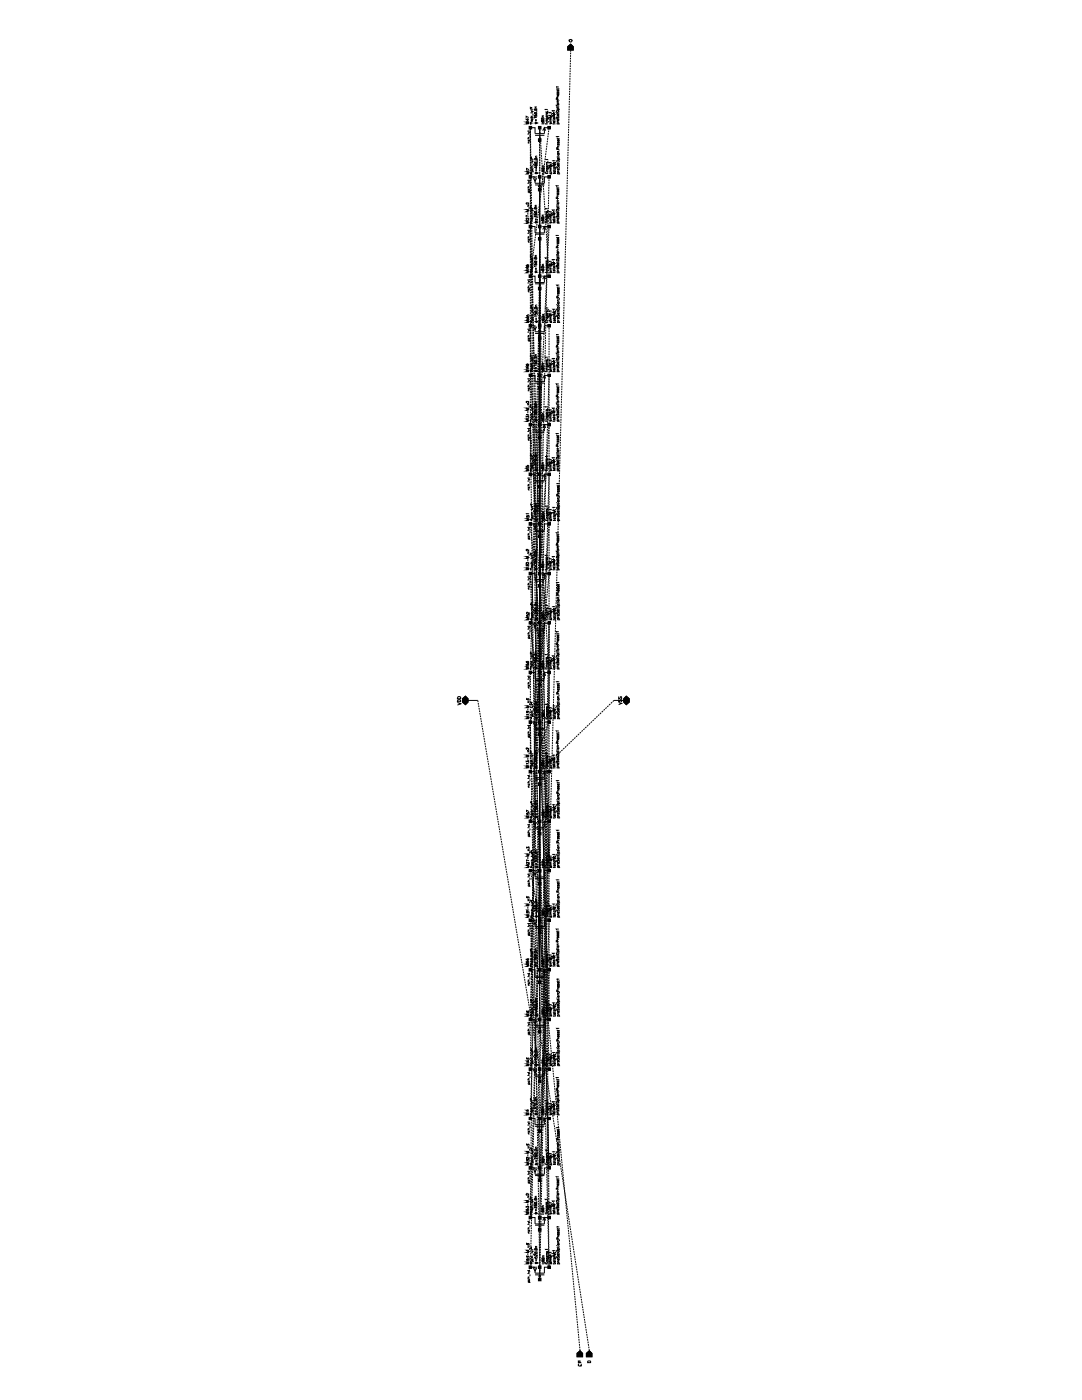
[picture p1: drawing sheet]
<svg xmlns="http://www.w3.org/2000/svg" width="216mm" height="279mm" viewBox="0 0 216 279" stroke-linecap="round" stroke-linejoin="round" font-family="sans-serif">
<g fill="none" stroke="#000" stroke-width=".2">
<path d="M111.2 20l.1 .1zM111.2 19.1l.1 .2M111.2 17.6v.2M111.2 19.3h.3M111.3 19.8v-.3h-.2l-.1 .3h.5M111.3 18.4l-.1 .2h.1v-.2h.2l-.1 .2M111.4 18.8v.2h-.2v-.2h.1v.2M111.4 17.9v.3l-.2-.1v-.2h.1v.3M111.5 17.6l-.1 .2h-.4M111.5 17.4h-.5h.1M113.3 9.3l.6-.5 .5 .5v.7h-1.1zM114.2 8l-.2 .1"/>
<path d="M105 24.1h.5M105.1 34.1h.5M105.1 34v.2M105.2 36.6h.5M105.2 37.5h.5M105.2 27.7h.5M105.2 26.8h.5M105.3 23.6v.4l-.3-.2h.5M105.4 37.7v.2h.3v-.2M105.4 36.2l.3 .1-.3 .2M105.4 27.9v.2h.3v-.2M105.4 26.3l.3 .2-.3 .2"/>
<path d="M105.4 26.1v.1M105.4 35.9v.2M105.4 28.5h.3M105.5 24.4h-.5l.5 .2-.5 .1h.5M105.5 23.5l-.5-.3v.3M105.6 35.1h.5v.5h-.5zM105.6 25.2h.5v.5h-.5zM105.6 34.3h-.5l.5 .2-.5 .2h.5M105.6 33.9l-.5-.3v.4M105.6 34v.2M105.7 38.4v-.3h-.3v.3h.4M105.7 37.3h-.3l.1 .2"/>
<path d="M105.7 35.9l-.5 .1M105.7 28.3l-.3 .1 .1 .1M105.7 27.4h-.3l.1 .3M105.7 26.1l-.5 .1M105.7 26.9v.4M105.7 36.7v.5M105.8 35.3h1v1.3h1.8v-1.3h1M105.8 25.5h1v1.2h1.8v-1.2h1M105.8 24.7h.2M105.8 24.5l.2 .1M105.8 21.7h.2M105.8 21.4l.2 .1"/>
<path d="M105.8 23.5h.5M105.8 22.5h.5M105.9 34.6l.2 .1M105.9 34.5h.2M105.9 31.6l.2 .1M105.9 31.4h.2M105.9 33.4h.4M105.9 32.5h.4M106 22.1l.3 .2-.3 .1M106 24.3h.3M106 21.8v.2M106.1 33.5l.1 .4 .1-.1v-.3"/>
<path d="M106.1 32.1l.2 .1-.2 .1M106.1 23.6v.3l.2-.1v-.2M106.1 31.8v.1M106.3 34.3v-.3h-.1l-.1 .3h.4M106.3 33.1l-.2 .1 .1 .2M106.3 31.7v.2h-.4M106.3 24h-.3l.1 .3M106.3 23.2h-.3l.1 .3M106.3 21.8l-.5 .1M106.3 22.7v.3M106.4 35.6l.4 .6 .3-.6M106.4 32.7v.3"/>
<path d="M106.6 22.9v.3h.2v-.2l.2-.1v.3M106.6 22.4l.5 .4M106.6 21.8l.5 .2M106.7 32.3h.5v.3h-.5zM106.7 31.7l.2-.1 .3 .1v.1l-.4 .1zM106.7 22.5l.3-.1 .1 .3-.3 .1-.2-.2zM106.7 21.8h.4v.2h-.4zM106.7 32.3l.5 .4M106.7 31.6l.5 .3M106.8 32.8v.3h.3l.1-.2-.3-.1-.1 .1 .2 .2M106.8 24.4l.3 .1-.3 .1h.3l-.3 .1M106.8 36.9h1.8"/>
<path d="M106.8 27h1.8M106.8 21.6h.3M106.8 34.4l.4 .1h-.4l.4 .1-.4 .1M106.8 31.4h.4M106.8 23.8v.4M106.9 33.8v.4M107 33.2v.4l-.3-.2h.5M107 23.8v.4M107 33.8v.4M107.1 32.1l.1 .1zM107.1 23.5h-.5h.2M107.1 22.3h.1"/>
<path d="M107.1 21.3h-.3v.3M107.2 31.2h-.3v.2M107.4 37.6h.5v.5h-.5zM107.4 35.1h.5v.5h-.5zM107.4 27.7h.5v.5h-.5zM107.4 25.2h.5v.5h-.5zM107.5 37l.5 .2-.3 .1-.3-.1zM107.7 25.5v1.2M107.7 27v.9M107.7 35.3v1.3M107.7 37.3v.5M108 23.6l.5-.1v.3l-.4 .1z"/>
<path d="M108 24.7h.5M108 23.5l.5 .4M108.1 33.5h.4l.1 .2-.5 .1zM108.1 24v.3h.4v-.3l-.3 .1 .2 .2M108.1 34.7h.5M108.1 33.5l.5 .3M108.2 34l-.1 .2 .2 .1 .3-.2-.1-.1h-.2l.2 .3M108.2 24.5l.1 .1zM108.2 23.4h.3M108.3 26.1l.3-.6 .3 .6M108.3 33.4h.3M108.5 24.6v-.1z"/>
<path d="M108.5 34.5h.1M108.5 23.1h-.3l.1 .3M108.6 33.1h-.3l.1 .3M108.8 34.4l.1 .1zM108.8 24.6l.5 .1M108.9 34.5l.5 .1M109 23.5l.5 .1-.1 .2M109 22.8l.1 .1M109 22.2h.1M109 24.3h.3M109 24.6v.2M109 24.5h.3"/>
<path d="M109 22.9h.3M109.1 32.7v.2M109.1 32.3v.3l.2-.3v.3M109.1 23.5l-.1 .3 .1 .1 .2-.1-.1-.3M109.1 22.4v.3v-.3h.2l-.1 .3M109.1 34.2h.3M109.1 34.5v.2M109.1 34.4h.3M109.1 32.9h.3M109.2 23.1v.3h-.1l-.1-.3h.1v.3M109.2 22.2l.1 .1zM109.3 35.1h.5v.5h-.5z"/>
<path d="M109.3 25.2h.5v.5h-.5zM109.3 33.5l.1 .2-.3 .1v-.3h.4v.2M109.3 33.1v.3h-.2v-.3v.3M109.3 32.2h.1M109.3 24h-.3l.1 .3M109.3 21.8h-.5l.1 .1M109.4 34h-.3v.2M109.4 31.8h-.5l.1 .1M109.5 24.3l.1 .1zM109.6 34.3h.1M109.7 32.8l.1 .1zM109.7 24.5v.2l.2-.2 .2 .1-.1 .1"/>
<path d="M109.7 34.3h.4M109.7 34.1h.4M109.7 24.3h.4M109.7 24.1h.4M109.8 34.5v.2l.3-.2-.1 .2M110 22.9h.1M110.1 33.9l-.4 .1 .2 .1M110.1 33.6h-.4l.2 .3M110.1 33h-.5l.5 .2-.5 .2h.5M110.1 32.8h.1M110.1 32.4h-.5l.1 .1M110.1 23.9h-.4l.1 .2"/>
<path d="M110.1 23.6h-.4l.1 .3M110.1 23h-.5l.5 .3-.5 .2h.5M110.1 22.4h-.5v.2M110.2 23.3h.5M110.3 33.2h.5M110.4 24.3l.3-.1v.2l-.2 .1zM110.4 22.5l.1-.1zM110.4 23.9v.1M110.4 24.6v.2M110.4 23.5h.3M110.5 34.2l.2-.1 .1 .3h-.3zM110.5 32.4h.1"/>
<path d="M110.5 23.5a.18 .18 0 0 0 0 .2 .18 .18 0 0 0 .2 0v-.2M110.5 33.9v.1M110.5 34.5v.2M110.5 33.4h.3M110.6 33.4v.3l.2-.1-.1-.2M110.7 32.4l.1 .1zM110.7 24.6l-.5 .1M110.7 23.9l-.5 .1M110.7 22.7h-.5l.5 .2-.5 .2h.5M110.7 22.5h.1M110.7 22.1h-.5l.2 .2M110.8 34.5l-.5 .1"/>
<path d="M110.8 33.8v.2h-.5M110.8 32.7h-.5l.5 .2-.5 .1h.5M110.8 32.1h-.5l.1 .1M111 22.2l.4-.2 .1 .4h-.3zM111 21.1l.1 .1zM111.1 23.3v.3l.2-.3h.2l-.1 .3M111.2 33.2l-.1 .3h.2l.1-.3 .2 .1-.1 .2M111.2 32h.3l.1 .3h-.4zM111.2 24.1l.1 .2M111.2 20.7h.2l.1 .2-.2 .1zM111.2 39.8h.1M111.2 38.9l.1 .2"/>
<path d="M111.2 24.7h.5M111.2 24.3h.3M111.2 21.3v.2M111.2 22.5v.2M111.2 37.4v.2M111.2 21.8h.5M111.2 21.2h.3M111.2 20.5h.3M111.2 39.1h.3M111.3 34v.2h.1M111.3 30.6h.3v.2l-.3 .1zM111.3 29.1l.1 .2"/>
<path d="M111.3 24.7v-.2l.2 .1-.1 .1M111.3 21.8v-.2l.2 .1-.1 .1M111.3 39.6v-.3h-.2l-.1 .3h.5M111.3 38.1l-.1 .3h.1l.1-.3v.3M111.3 34.7h.5M111.3 34.2h.3M111.3 27.6v.2M111.3 31.2v.2M111.3 32.5v.2M111.3 31.8h.5M111.3 31.1h.3M111.3 30.5h.3"/>
<path d="M111.3 29.3h.3M111.3 34.7v-.2l.1-.1 .2 .1-.1 .2M111.3 31.8v-.2l.1-.1 .2 .1-.1 .2M111.3 29.8v-.3h-.2v.3h.5M111.3 28.3v.2h.1l.1-.2v.2M111.4 23.7l.1 .3h-.2l-.1-.2 .1-.1v.3M111.4 22.9v.2h-.1l-.1-.2h.1v.2M111.4 38.5l.1 .3h-.3v-.2l.1-.1v.3M111.4 37.7l.1 .2-.2 .1-.1-.2 .1-.1v.3M111.5 33.7v.3h-.2v-.3h.1v.3M111.5 32.8l.1 .2-.2 .1-.1-.1v-.2h.1v.3M111.5 30h.1"/>
<path d="M111.5 28.7l.1 .3h-.3v-.3h.1v.3M111.5 27.9l.1 .2-.2 .1-.1-.3h.1v.3M111.5 22.5l-.5 .1M111.5 21.3l-.1 .1h-.4M111.5 20.2h-.3l.1 .3M111.5 20.1h.1M111.5 37.4l-.5 .1M111.5 37.1h-.5l.1 .2M111.6 32.5l-.5 .1M111.6 31.2l-.5 .1M111.6 30.2h-.3v.3M111.6 27.6l-.5 .1"/>
<path d="M111.6 27.3h-.5l.1 .1M105 44h.5M105 53.8h.5M105.1 52.9l-.1 .2 .2 .1 .2-.4 .1 .4h-.3zM105.2 40.9h.3M105.2 47.5h.5M105.2 46.6h.5M105.2 57.4h.5M105.2 56.5h.5M105.3 53.3v.4l-.3-.3h.5M105.3 42.4v.4M105.4 47.7v.2h.3v-.2"/>
<path d="M105.4 46.1l.3 .2-.3 .1M105.4 57.5v.3h.3v-.3M105.4 56l.3 .1-.3 .2M105.4 40.9l.1 .2h-.3M105.4 45.9v.2M105.4 55.8v.2M105.4 48.3h.3M105.4 58.3h.3M105.5 44.1h-.5l.5 .3-.5 .1h.5M105.5 43.4v.4l-.4-.3-.1 .2 .2 .1M105.5 43.2l-.5-.2v.3M105.5 41.8h-.5l.5 .2-.5 .2h.5"/>
<path d="M105.5 40.4v.3l-.4-.2-.1 .1 .2 .1M105.5 54h-.5l.5 .2-.5 .2h.5M105.6 45h.5v.5h-.5zM105.6 54.9h.5v.5h-.5zM105.6 41.3v.4M105.7 48.1h-.3l.1 .2M105.7 47.2h-.3l.1 .3M105.7 45.9l-.5 .1M105.7 58h-.3l.1 .3M105.7 57.1h-.3l.1 .3M105.7 55.7l-.1 .2h-.4M105.7 46.7v.4"/>
<path d="M105.7 56.6v.4M105.8 45.2h1v1.3h1.8v-1.3h1M105.8 55.1h1v1.3h1.8v-1.3h1M105.8 44.4l.2 .1M105.8 44.3h.2M105.8 41.4l.2 .1M105.8 41.2h.2M105.8 54.4h.2M105.8 54.2h.2M105.8 51.3h.2M105.8 51.1h.2M105.8 43.2h.5"/>
<path d="M105.8 42.3h.5M105.8 53.1h.5M105.8 52.2h.5M106 41.9l.3 .1-.3 .2M106 51.7l.3 .2-.3 .2M106 41.7v.1M106 51.5v.1M106 44.1h.3M106 54h.3M106.1 43.3l-.1 .3 .2 .1 .1-.2v-.2M106.1 53.3l-.1 .2 .2 .1 .1-.2v-.1M106.3 43.9h-.3l.1 .2"/>
<path d="M106.3 42.9h-.2v.3M106.3 41.6v.1h-.5M106.3 53.7l-.3 .1 .1 .2M106.3 52.8h-.3l.1 .3M106.3 51.5l-.5 .1M106.3 42.5v.3M106.3 52.3v.4M106.6 43.3v-.2l.2 .2v-.2h.2v.3M106.6 42.2h.4a.23 .23 0 0 1-.1 .3 .23 .23 0 0 1-.3-.3zM106.6 52.6v.2h.2v-.2h.2v.3M106.6 52.2a.23 .23 0 0 1 .3-.1 .23 .23 0 0 1 .1 .3zM106.6 42.2l.5 .3"/>
<path d="M106.6 41.4l.5 .3M106.6 52.1l.5 .3M106.6 51.4l.5 .3M106.7 41.5l.2-.1 .2 .3h-.3h-.2zM106.8 44.2l.3 .1-.3 .1h.3l-.3 .1M106.8 42.7h.1v.1l-.2 .1v-.2h.4l-.1 .2M106.8 54l.3 .1-.3 .2 .3 .1h-.3M106.8 51.4h.2l.1 .2-.3 .1-.2-.1zM106.8 46.7h1.8M106.8 56.6h1.8M106.8 41.2h.3M106.8 51.2h.3"/>
<path d="M106.8 43.6v.4M106.8 53.4v.4M107 43.6v.4M107 53.4v.4M107.1 41.9h.1M107.1 41l-.3 .1v.1M107.1 53.1h-.5l.2 .2M107.1 51h-.3v.2M107.4 47.4h.5v.5h-.5zM107.4 45h.5v.5h-.5zM107.4 57.3h.5v.5h-.5zM107.4 54.9h.5v.5h-.5z"/>
<path d="M107.7 45.2v1.3M107.7 46.7v1M107.7 55.1v1.3M107.7 56.6v1M108 43.3h.5v.3h-.5zM108 53.3l.4-.1 .1 .2-.4 .1zM108 44.5h.5M108 43.3l.5 .3M108 54.4h.5M108 53.2l.5 .3M108.1 43.8l-.1 .2 .3 .1 .2-.1v-.1l-.2-.1-.1 .1 .2 .2M108.1 53.7l-.1 .2 .3 .1 .2-.1v-.1l-.2-.1-.1 .1 .2 .2"/>
<path d="M108.2 44.3h.1M108.2 54.2h.1M108.2 43.2h.3M108.2 53h.3M108.3 45.8l.3-.6 .3 .6M108.3 55.7l.3-.6 .3 .6M108.5 44.3v.1zM108.5 54.2h.1M108.5 42.9h-.3l.1 .3M108.5 52.7l-.3 .1 .1 .2M108.8 44.4h.5M108.8 44.3h.1"/>
<path d="M108.8 54.3l.5 .1M109 43.3h.4v.2M109 42.5l.1 .3M109 53.3h.4v.1M109 52.4v.2h.1M109 44.4v.1M109 54.3v.1M109 44h.3M109 44.2h.3M109 42.8h.3M109 53.9h.3M109 54.1h.3"/>
<path d="M109 52.6h.3M109.1 43.3v.3l.2-.1-.1-.2M109.1 42.2l-.1 .2 .2-.2v.2M109.1 53.3v.2l.2-.1-.1-.1M109.1 52.1l-.1 .2 .1-.2h.2l-.1 .2M109.2 42.9v.3l-.2-.1v-.2h.1v.3M109.2 42h.1M109.2 52.7l.1 .3-.2 .1-.1-.3 .1-.1v.4M109.2 51.9h.1M109.3 45h.5v.5h-.5zM109.3 54.9h.5v.5h-.5zM109.3 43.8h-.3l.1 .2"/>
<path d="M109.3 41.7h-.5h.1M109.3 53.7h-.3l.1 .2M109.3 51.5h-.5l.1 .1M109.6 44.1h.1M109.6 54h.1M109.7 44.3v.2l.2-.2 .2 .1-.1 .1M109.7 42.7h.1M109.7 54.2v.2l.2-.2 .2 .1-.1 .1M109.7 52.5h.1M109.7 44.1h.4M109.7 43.9h.4M109.7 54h.4"/>
<path d="M109.7 53.8h.4M110 42.6l.1 .1zM110 52.5h.1M110.1 43.7h-.4l.1 .2M110.1 43.4h-.4l.1 .3M110.1 42.8h-.5l.5 .2-.5 .2h.5M110.1 42.2h-.5v.1M110.1 53.6h-.4l.1 .2M110.1 53.3h-.4l.1 .3M110.1 52.7h-.5l.5 .2-.5 .2h.5M110.1 52.2h-.5M110.2 43.1h.5"/>
<path d="M110.2 52.9h.5M110.4 44l.3-.1v.3l-.1 .1zM110.4 42.2l.1 .1zM110.4 53.9l.3-.1v.3h-.2zM110.4 52.2h.1M110.4 43.7v.2M110.4 44.4v.1M110.4 53.6v.1M110.4 54.3v.1M110.4 43.3h.3M110.4 53.2h.3M110.5 43.3v.2l.2-.1v-.1"/>
<path d="M110.5 53.2v.2l.2-.1v-.1M110.7 44.4h-.5M110.7 43.6v.2h-.5M110.7 42.5h-.5l.5 .2-.5 .1h.5M110.7 42.2h.1M110.7 41.9h-.5l.2 .1M110.7 54.3l-.5 .1M110.7 53.5v.2h-.5M110.7 52.4h-.5l.5 .2-.5 .1h.5M110.7 51.8h-.5l.2 .1M111 41.9l.4-.1 .1 .3-.4 .1zM111 40.9h.1"/>
<path d="M111 51.8l.4-.1 .1 .3-.3 .1zM111 50.8h.1M111.1 43v.3l.2-.3 .2 .1-.1 .2M111.1 52.9l-.1 .3 .2 .1 .2-.4v.4M111.2 43.9v.1h.1M111.2 40.5h.3v.1l-.2 .1zM111.2 53.8l.1 .1M111.2 50.4h.3v.1l-.2 .1zM111.2 49.7h.1M111.2 48.8l.1 .2M111.2 41.1v.1M111.2 42.3v.2"/>
<path d="M111.2 47.3v.2M111.2 51v.1M111.2 52.2v.2M111.2 44.5h.5M111.2 44h.3M111.2 41.7h.5M111.2 40.9h.3M111.2 40.3h.3M111.2 54.4h.5M111.2 53.9h.3M111.2 51.6h.5M111.2 50.8h.3"/>
<path d="M111.2 50.2h.3M111.2 49h.3M111.3 59.6h.1M111.3 58.8l.1 .1M111.3 44.5l-.1-.2 .1-.1 .2 .1-.1 .2M111.3 41.7l-.1-.3h.3l-.1 .3M111.3 54.4v-.3l.2 .1-.1 .2M111.3 51.6l-.1-.3 .1-.1 .2 .1-.1 .3M111.3 49.4v-.2l-.3 .1v.1h.5M111.3 48l-.1 .3h.1v-.3h.2l-.1 .3M111.3 57.2v.2M111.3 58.9h.3"/>
<path d="M111.3 59.4v-.2l-.1-.1-.1 .3h.5M111.3 58v.3l.1-.3h.2l-.1 .3M111.4 43.5v.3l-.2-.1v-.2h.1v.3M111.4 42.6l.1 .2-.2 .1-.1-.2 .1-.1v.3M111.4 53.4v.3l-.2-.1v-.2h.1v.3M111.4 52.5l.1 .2h-.3v-.1l.1-.1v.2M111.4 48.4v.3l-.2-.1v-.2h.1v.3M111.4 47.6l.1 .2-.2 .1-.1-.2 .1-.1v.3M111.5 59.6l.1 .1zM111.5 58.3v.4h-.2v-.3l.1-.1v.4M111.5 57.6v.2h-.2v-.2h.1v.2M111.5 42.3l-.5 .1"/>
<path d="M111.5 41.1h-.5M111.5 40h-.3l.1 .3M111.5 52.2v.1h-.5M111.5 51l-.5 .1M111.5 49.9l-.3 .1 .1 .2M111.5 47.3l-.5 .1M111.5 47h-.5l.1 .1M111.6 59.9h-.3v.2M111.6 57.2l-.5 .1M111.6 56.9h-.5l.1 .2M105 73.7h.5M105.1 62.9v.2l.2 .1-.1-.3 .3-.1v.4"/>
<path d="M105.1 63.8h.5M105.2 72.6l.1 .3-.2 .1-.1-.2 .2-.2 .3 .1-.1 .3M105.2 67.2h.5M105.2 66.3h.5M105.2 77.1h.5M105.2 76.2h.5M105.3 73.1v.4l-.3-.3h.5M105.4 67.4v.2h.3v-.2M105.4 65.9l.3 .1-.3 .1M105.4 77.3v.3h.3v-.3M105.4 75.8l.3 .1-.3 .2M105.4 63.2v.4l-.3-.2h.5"/>
<path d="M105.4 65.6v.2M105.4 75.5v.2M105.4 78h.3M105.5 73.8h-.5l.5 .2-.5 .2h.5M105.6 64.8h.5v.5h-.5zM105.6 74.7h.5v.4h-.5zM105.6 64h-.5l.5 .2-.5 .1h.5M105.7 68.1v-.3h-.3v.3h.4M105.7 67h-.3l.1 .2M105.7 65.5v.2h-.5M105.7 77.7l-.3 .1 .1 .2M105.7 76.9h-.3l.1 .2"/>
<path d="M105.7 75.5l-.5 .1M105.7 66.5v.3M105.7 76.4v.4M105.8 65h1v1.2h1.8v-1.2h1M105.8 74.9h1v1.2h1.8v-1.2h1M105.8 74.2h.2M105.8 73.9l.2 .1M105.8 71.1h.2M105.8 70.9h.2M105.8 72.9h.5M105.8 72h.5M105.9 64.3h.2"/>
<path d="M105.9 64.1l.2 .1M105.9 61.3h.2M105.9 61h.2M105.9 63.1h.4M105.9 62.1h.4M106 71.5l.3 .2-.3 .1M106 71.3v.2M106 73.7h.3M106.1 63.2v.3h.2v-.3M106.1 61.7l.2 .2-.2 .1M106.1 73.1v.2l.2-.1v-.1M106.1 61.5v.1"/>
<path d="M106.3 63.9v-.2h-.2v.2h.4M106.3 62.8h-.2l.1 .3M106.3 61.5l-.4 .1M106.3 73.5h-.3l.1 .2M106.3 72.6h-.3l.1 .3M106.3 71.3l-.5 .1M106.3 72.1v.4M106.4 65.2l.4 .6 .3-.6M106.4 62.3v.4M106.6 72.4v.2h.2v-.1l.2-.2v.3M106.6 71.3l.5-.1v.3h-.4zM106.6 71.9l.5 .3"/>
<path d="M106.6 71.2l.5 .3M106.7 62.6v.2h.2l-.1-.2h.4l-.1 .2M106.7 62.1h.4l.1 .2-.3 .1-.2-.1zM106.7 61.4h.5v.2h-.5zM106.7 72l.3-.1 .1 .2-.3 .1-.2-.1zM106.7 62.1l.5 .3M106.7 61.3l.5 .3M106.8 73.8l.3 .1-.3 .1 .3 .1-.3 .1M106.8 66.5h1.8M106.8 76.5h1.8M106.8 71h.3M106.8 64l.4 .1-.4 .1 .4 .1h-.4"/>
<path d="M106.8 61.2h.4M106.8 73.2v.5M106.9 63.4v.4M107 63.4v.4M107 73.2v.5M107.1 61.9l.1-.1zM107.1 72.9h-.5l.2 .1M107.1 71.7h.1M107.1 70.8h-.3v.2M107.2 63.1h-.5l.1 .1M107.2 60.9l-.4 .1 .1 .2M107.4 67.2h.5v.5h-.5z"/>
<path d="M107.4 64.8h.5v.5h-.5zM107.4 77.1h.5v.5h-.5zM107.4 74.7h.5v.4h-.5zM107.7 65v1.2M107.7 67.1v.4M107.7 74.9v1.2M107.7 76.5v.9M108 74.2h.5M108 73l.5 .3M108.1 63.2h.4l.1 .1-.1 .2h-.3zM108.1 73.5v.2h.4v-.2l-.3 .1 .2 .1M108.1 73h.4v.2l-.4 .1z"/>
<path d="M108.1 64.3h.5M108.1 63.2l.5 .3M108.2 63.7v.2h.3v-.2h-.2l.2 .2M108.2 73.9l.1 .1zM108.2 72.8h.3M108.3 75.5l.3-.6 .3 .6M108.3 64.2h.1M108.3 63h.3M108.5 74v-.1zM108.5 64.1l.1 .1zM108.5 72.6h-.3l.1 .2M108.6 62.7h-.3l.1 .3"/>
<path d="M108.8 64.1l.1-.1zM108.8 74v.2h.5M108.9 64.2v.1h.5M109 73l.5 .1-.1 .1M109 72.2l.1 .2M109 71.6h.1M109 74.1v.2M109 73.7h.3M109 73.9h.3M109 72.4h.3M109.1 62.4v.2M109.1 62.1v.2l.1-.2h.2l-.1 .2"/>
<path d="M109.1 61.8h.1M109.1 73l-.1 .2 .1 .1 .2-.1-.1-.2M109.1 71.9v.2v-.2h.2l-.1 .2M109.1 64.3v.1M109.1 63.9h.3M109.1 64.1h.3M109.1 62.6h.3M109.2 72.6v.2l-.2-.1v-.1h.1v.2M109.2 71.6l.1 .1zM109.3 64.8h.5v.5h-.5zM109.3 74.7h.5v.4h-.5zM109.3 63.2l.1 .1-.2 .2-.1-.1v-.2h.4v.2"/>
<path d="M109.3 62.7v.3h-.2v-.3v.3M109.3 61.8h.1M109.3 73.5h-.3l.1 .2M109.3 71.3h-.5l.1 .1M109.4 63.6l-.3 .1v.2M109.4 61.5h-.5l.1 .1M109.5 73.7l.1 .1zM109.6 64h.1M109.7 62.5h.1M109.7 73.9v.3l.2-.3 .2 .1-.1 .2M109.7 63.9h.4M109.7 63.8h.4"/>
<path d="M109.7 73.7h.4M109.7 73.6h.4M109.8 64.1l-.1 .2h.2l.1-.2v.2M110 72.3h.1M110.1 63.5l-.4 .1 .2 .2M110.1 63.2l-.4 .1 .2 .2M110.1 62.7h-.5l.5 .2-.5 .2h.5M110.1 62.1h-.5l.1 .1M110.1 73.3h-.4l.1 .3M110.1 73.1h-.4l.1 .2M110.1 72.5h-.5l.5 .2-.5 .2h.5M110.1 71.9h-.5v.2"/>
<path d="M110.2 72.7h.5M110.3 62.9h.5M110.4 73.7l.2-.1 .1 .1v.2zM110.4 73.3v.2M110.4 74.1v.2M110.4 72.9h.3M110.5 63.8h.2l.1 .2-.2 .1zM110.5 62.1h.1zM110.5 72.9l-.1 .2 .3 .1v-.3M110.5 71.9l-.1 .1zM110.5 63.5v.2M110.5 64.3v.1"/>
<path d="M110.5 63.1h.3M110.6 63.1l-.1 .2h.3l-.1-.2M110.7 62.1h.1zM110.7 74v.2h-.5M110.7 73.3l-.5 .1M110.7 72.1h-.5l.5 .2-.5 .3h.5M110.7 72h.1M110.7 71.5h-.5l.2 .2M110.8 64.2v.1h-.5M110.8 63.5l-.5 .1M110.8 62.3h-.5l.5 .2-.5 .2h.5M110.8 61.7h-.5l.1 .2"/>
<path d="M111 71.6l.4-.1 .1 .2-.3 .2zM111 70.5l.1 .1zM111.1 61.7h.4a.23 .23 0 0 1-.1 .3 .23 .23 0 0 1-.3-.1zM111.1 60.8h.1M111.1 72.7v.4l.2-.4h.2l-.1 .4M111.2 62.9l-.1 .3h.2v-.3h.3l-.1 .3M111.2 73.6l.1 .1M111.2 70.2l.2-.1 .1 .3h-.2zM111.2 69.4l.1 .1zM111.2 68.6l.1 .1M111.2 79.3h.1M111.2 78.5l.1 .2"/>
<path d="M111.2 67.1v.1M111.2 70.8v.1M111.2 72v.1M111.2 77v.1M111.2 74.2h.5M111.2 73.7h.3M111.2 71.3h.5M111.2 70.6h.3M111.2 69.9h.3M111.2 68.7h.3M111.2 79.8h.3M111.2 78.7h.3"/>
<path d="M111.3 63.8l.1 .1M111.3 74.2v-.3l.2 .1-.1 .2M111.3 71.3v-.3l.2 .1-.1 .2M111.3 69.3v-.4h-.2l-.1 .4h.5M111.3 67.8l-.1 .3h.1v-.3h.2l-.1 .3M111.3 79.2v-.4h-.2l-.1 .4h.5M111.3 77.7v.3v-.3h.2l-.1 .3M111.3 60.9v.1M111.3 62.1v.2M111.3 64.3h.5M111.3 63.9h.3M111.3 61.5h.5"/>
<path d="M111.3 60.8h.3M111.3 60.1h.3M111.3 64.3v-.2l.3 .1-.1 .1M111.3 61.5v-.3l.3 .1-.1 .2M111.3 60.3h.2l.1 .2h-.3zM111.4 73.2l.1 .2-.2 .1-.1-.3h.1v.3M111.4 72.3v.3l-.2-.1v-.2h.1v.3M111.4 68.2v.3l-.2-.1v-.2h.1v.3M111.4 67.4v.2h-.2v-.2h.1v.2M111.4 78.1l.1 .2-.2 .1-.1-.3h.1v.3M111.4 77.3v.3l-.2-.1v-.2h.1v.3M111.5 63.3l.1 .3h-.3v-.3h.1v.3"/>
<path d="M111.5 62.5v.2h-.2v-.2h.1v.2M111.5 72l-.5 .1M111.5 70.7l-.1 .2h-.4M111.5 69.7h-.3l.1 .2M111.5 69.5h.1M111.5 67.1l-.1 .1h-.4M111.5 66.8h-.5l.1 .1M111.5 79.6h-.3l.1 .2M111.5 79.3h.1M111.5 77h-.5M111.5 76.6h-.5l.1 .2M111.6 62.1l-.5 .1"/>
<path d="M111.6 60.9l-.1 .1h-.4M105 83.3v-.2h.2l.1-.1 .2 .1-.1 .2M105 93v.2h.2v-.3h.2v.3M105 83.6h.5M105 93.4h.5M105 93.3v.2M105.2 80.5h.3M105.2 87h.5M105.2 86.1h.5M105.2 96.9h.5M105.2 96h.5M105.3 82v.5"/>
<path d="M105.4 87.2v.3h.3v-.3M105.4 85.7l.3 .2h-.3M105.4 97.1v.3h.3v-.3M105.4 95.6l.3 .2h-.3M105.4 80.5l.1 .3h-.3M105.4 85.4v.2M105.4 95.3v.2M105.4 87.9h.3M105.4 97.8h.3M105.5 83.7h-.5l.5 .2-.5 .2h.5M105.5 82.7h-.5l.2 .1M105.5 81.4h-.5l.5 .2-.5 .3h.5"/>
<path d="M105.5 80v.3l-.3-.2-.2 .1 .2 .1M105.5 93.6h-.5l.5 .2-.5 .2h.5M105.5 93.3v.2M105.6 84.5h.5v.5h-.5zM105.6 94.4h.5v.5h-.5zM105.6 80.9v.5M105.7 87.6h-.3l.1 .3M105.7 86.8h-.3l.1 .2M105.7 85.4l-.5 .1M105.7 97.5h-.3l.1 .3M105.7 96.7h-.3l.1 .2M105.7 95.3l-.5 .1"/>
<path d="M105.7 86.3v.3M105.7 96.2v.3M105.8 84.8h1v1.2h1.8v-1.2h1M105.8 94.7h1v1.2h1.8v-1.2h1M105.8 84.1h.2M105.8 83.8h.2M105.8 81h.2M105.8 80.8h.2M105.8 93.9l.2 .1M105.8 93.7h.2M105.8 90.8l.2 .1M105.8 90.7h.2"/>
<path d="M105.8 82.8h.5M105.8 81.9h.5M105.8 92.6h.5M105.8 91.8h.5M106 81.4l.3 .1-.3 .2M106 91.4h.3l-.3 .2M106 81.2v.2M106 91.1v.1M106 83.7h.3M106 93.6h.3M106.1 83v.2l.2-.1v-.1M106.1 92.8l-.1 .2 .2 .1 .1-.1v-.2"/>
<path d="M106.3 83.4h-.3l.1 .3M106.3 82.5h-.3l.1 .3M106.3 81.1v.2h-.5M106.3 93.3h-.3l.1 .3M106.3 92.4l-.3 .1 .1 .1M106.3 91v.2h-.5M106.3 82v.4M106.3 91.9v.4M106.6 81.8v.2h.2v-.1l.2-.1v.3M106.6 81.2a.23 .23 0 0 1 .3-.2 .23 .23 0 0 1 .1 .4zM106.6 80.7l.4-.1a.23 .23 0 0 1-.1 .4 .23 .23 0 0 1-.3-.3zM106.6 92.8v-.3l.2 .2v-.2h.2v.4"/>
<path d="M106.6 81l.5 .4M106.6 80.6l.5 .3M106.6 91.6l.5 .3M106.6 90.8l.5 .4M106.7 91.6h.4v.3a.26 .26 0 0 1-.3 0 .26 .26 0 0 1-.1-.3zM106.7 90.9l.2-.1 .2 .3-.3 .1-.2-.1zM106.8 83.7l.3 .1-.3 .1 .3 .1-.3 .1M106.8 82.3h.1v.2h-.2v-.2h.4l-.1 .2M106.8 93.6l.3 .1-.3 .1 .3 .1-.3 .1M106.8 86.4h1.8M106.8 96.2h1.8M106.8 80.4h.3"/>
<path d="M106.8 90.7h.3M106.8 83.1v.5M106.8 93v.5M107 83.1v.5M107 93v.5M107.1 82.8h-.5l.2 .1M107.1 81.5h.1M107.1 80.2h-.3v.2M107.1 92.3l-.5-.3v.4M107.1 91.4h.1M107.1 90.4l-.3 .1v.2M107.4 87h.5v.5h-.5z"/>
<path d="M107.4 84.5h.5v.5h-.5zM107.4 96.9h.5v.5h-.5zM107.4 94.4h.5v.5h-.5zM107.7 84.8v1.2M107.7 86.4v.9M107.7 94.7v1.2M107.7 96.2v.9M108 83l.5-.1v.2l-.2 .1-.3-.1zM108 92.8h.5v.2h-.5zM108 84.1h.5M108 82.9l.5 .3M108 94h.5"/>
<path d="M108 92.8l.5 .2M108.1 83.4v.3h.4v-.3l-.1-.1-.2 .2 .2 .2M108.1 93.2l-.1 .3 .3 .1 .2-.1v-.2l-.2-.1-.1 .2 .2 .2M108.2 83.8h.1M108.2 93.7h.1M108.2 82.7h.3M108.2 92.6h.3M108.3 85.4l.3-.6 .3 .6M108.3 95.2l.3-.5 .3 .5M108.5 83.8v.1zM108.5 93.7v.1zM108.5 82.5h-.3l.1 .2"/>
<path d="M108.5 92.4h-.3l.1 .2M108.8 83.9l.1 .2h.4M108.8 83.8h.1M108.8 93.8l.5 .1M108.8 93.7h.1M109 82.9h.4v.2M109 82.1l.1 .2M109 92.8h.4v.2M109 91.9l.1 .3M109 84v.1M109 93.8v.2M109 83.8h.3"/>
<path d="M109 83.6h.3M109 82.3h.3M109 93.5h.3M109 93.6h.3M109 92.2h.3M109.1 82.9l-.1 .2h.3l-.1-.2M109.1 81.7l-.1 .3h.1l.1-.3v.3M109.1 92.8v.2h.2l-.1-.2M109.1 91.6l-.1 .3 .1-.3h.2l-.1 .3M109.2 82.5v.2h-.1l-.1-.2h.1v.2M109.2 81.5h.1M109.2 92.4v.2l-.2-.1v-.1h.1v.2"/>
<path d="M109.2 91.4h.1M109.3 84.5h.5v.5h-.5zM109.3 94.4h.5v.5h-.5zM109.3 83.3h-.2v.3M109.3 81.2h-.5l.1 .1M109.3 93.2h-.3l.1 .3M109.3 91.1h-.5l.1 .1M109.6 83.7h.1M109.6 93.6h.1M109.7 83.8v.3l.2-.3 .2 .1-.1 .2M109.7 82.2h.1M109.7 93.7v.3l.2-.3 .2 .1-.1 .2"/>
<path d="M109.7 92h.1M109.7 83.7h.4M109.7 83.5h.4M109.7 93.6h.4M109.7 93.4h.4M110 82.1l.1 .1zM110 92h.1M110.1 83.2h-.4l.1 .3M110.1 83h-.4l.1 .2M110.1 82.4h-.5l.5 .1-.5 .3h.5M110.1 81.8h-.5v.2M110.1 93.1h-.4l.1 .3"/>
<path d="M110.1 92.9h-.4l.1 .2M110.1 92.3h-.5l.5 .2-.5 .1h.5M110.1 91.7h-.5v.1M110.2 82.6h.5M110.2 92.5h.5M110.4 93.5l.3-.1v.2l-.1 .1zM110.4 91.7l.1 .1zM110.4 83.2v.2M110.4 84v.1M110.4 93.1v.2M110.4 93.8v.2M110.4 82.8h.3"/>
<path d="M110.4 92.7h.3M110.5 83.6h.2v.2h-.2zM110.5 82.8v.3l.2-.1v-.2M110.5 81.8l-.1 .1zM110.5 92.7v.3l.2-.1v-.2M110.7 83.9v.2h-.5M110.7 83.2l-.5 .1M110.7 82h-.5l.5 .2-.5 .2h.5M110.7 81.9h.1M110.7 81.4h-.5l.2 .1M110.7 93.8l-.5 .1M110.7 93v.2h-.5"/>
<path d="M110.7 91.9h-.5l.5 .2-.5 .2h.5M110.7 91.7h.1M110.7 91.4h-.5h.2M111 80.5h.1M111 91.4l.4-.1 .1 .2-.4 .1zM111 90.3h.1M111.1 82.5l-.1 .3 .2 .1 .2-.4v.4M111.1 92.5l-.1 .2 .2 .1 .2-.3v.3M111.2 83.4l.1 .3M111.2 81.4h.2l.1 .2-.4 .1-.1-.2zM111.2 80.1l.2-.1 .1 .3h-.3zM111.2 93.3v.2h.1"/>
<path d="M111.2 89.9h.3v.2l-.2 .1zM111.2 89.2h.1M111.2 88.4l.1 .2M111.2 80.6v.2M111.2 81.9v.1M111.2 86.9v.1M111.2 90.5v.2M111.2 91.8v.1M111.2 84.1h.5M111.2 83.7h.3M111.2 81.2h.5M111.2 80.4h.3"/>
<path d="M111.2 94h.5M111.2 93.5h.3M111.2 91.1h.5M111.2 90.3h.3M111.2 89.7h.3M111.2 88.6h.3M111.3 99.2h.1M111.3 98.3l.1 .2M111.3 84.1l-.1-.3h.3l-.1 .3M111.3 81.2v-.3l.2 .1-.1 .2M111.3 94l-.1-.3 .1-.1 .2 .1-.1 .3M111.3 91.1l-.1-.3h.1h.2l-.1 .3"/>
<path d="M111.3 89.1v-.4h-.2l-.1 .4h.5M111.3 87.5l-.1 .3h.1l.1-.3v.3M111.3 96.9h.1M111.3 99.7h.3M111.3 98.5h.3M111.3 99.8h.2l.1 .3h-.3zM111.3 99v-.3l-.1-.1-.1 .4h.5M111.3 97.5v.3l.1-.3h.2l-.1 .3M111.4 83.1v.2l-.2-.2h.1v.2M111.4 82.1l.1 .3-.2 .1-.1-.3 .1-.1v.4M111.4 93v.2l-.2-.1v-.1h.1v.2M111.4 92l.1 .3-.2 .1-.1-.3 .1-.1v.4"/>
<path d="M111.4 88l.1 .2h-.3v-.1l.1-.1v.2M111.4 87.1l.1 .3-.2 .1-.1-.3 .1-.1v.4M111.5 98v.2l-.2-.1v-.1h.1v.2M111.5 97.1v.3l-.2-.1v-.2h.1v.3M111.5 81.9l-.5 .1M111.5 80.6l-.5 .1M111.5 91.8l-.5 .1M111.5 90.5l-.5 .1M111.5 89.5h-.3l.1 .2M111.5 86.9l-.5 .1M111.5 86.5h-.5l.1 .2M111.6 99.4h-.3v.3"/>
<path d="M111.6 99.1l-.1 .1zM111.6 96.8l-.1 .1h-.4M111.6 96.5h-.5l.1 .1M105 112.9v-.2l.2 .2v-.2h.2v.3M105 113.1h.5M105.1 102.9v.2h.2l-.1-.1 .3-.1v.3M105.1 103.3h.5M105.2 110.2h.3M105.2 105.8h.5M105.2 106.8h.5M105.2 116.7h.5M105.2 115.7h.5"/>
<path d="M105.3 111.6v.4M105.4 106.9v.3h.3v-.3M105.4 105.4l.3 .2-.3 .1M105.4 116.8l.1 .4 .2-.1v-.3M105.4 115.3l.3 .2-.3 .2M105.4 110.2l.1 .2h-.3M105.4 105.2v.1M105.4 115.1v.1M105.4 117.6h.3M105.5 113.4h-.5l.5 .1-.5 .2h.5M105.5 112.2v.3l-.3-.2-.2 .1 .2 .1M105.5 111.1h-.5l.5 .2-.5 .1h.5"/>
<path d="M105.5 109.6v.4l-.3-.4-.2 .1 .2 .3M105.6 104.3h.5v.5h-.5zM105.6 114.2h.5v.5h-.5zM105.6 103.5h-.5l.5 .2-.5 .2h.5M105.6 102.5h-.5l.1 .1M105.6 110.6v.3M105.7 107.6v-.2h-.3v.2h.4M105.7 106.5h-.3l.1 .3M105.7 105.2h-.5M105.7 117.3h-.3l.1 .3M105.7 116.4h-.3l.1 .3M105.7 115.1h-.5"/>
<path d="M105.7 106v.3M105.7 115.9v.4M105.8 104.6h1v1.2h1.8v-1.2h1M105.8 114.5h1v1.2h1.8v-1.2h1M105.8 113.7h.2M105.8 113.5h.2M105.8 110.7h.2M105.8 110.4l.2 .1M105.8 112.4h.5M105.8 111.5h.5M105.9 103.9h.2M105.9 103.6l.2 .1"/>
<path d="M105.9 100.8h.2M105.9 100.6l.2 .1M105.9 102.6h.4M105.9 101.7h.4M106 111.1l.3 .2-.3 .1M106 110.8v.2M106 113.3h.3M106.1 102.8v.2h.2v-.2M106.1 101.3l.2 .1-.2 .1M106.1 112.6v.3l.2-.1v-.2M106.1 101v.2M106.3 103.5v-.3h-.2v.3h.4"/>
<path d="M106.3 102.4h-.2l.1 .2M106.3 101l-.4 .1M106.3 113l-.3 .1 .1 .2M106.3 112.2h-.3l.1 .2M106.3 110.8l-.5 .1M106.3 111.7v.4M106.4 104.7l.4 .6 .3-.6M106.4 101.9v.4M106.6 111.5v.2l.2 .1v-.2l.2-.2v.4M106.6 110.8l.4-.1a.23 .23 0 0 1-.1 .4 .23 .23 0 0 1-.3-.3zM106.6 110.7l.5 .4M106.6 110.2l.5 .4"/>
<path d="M106.7 102.1v.3h.2l-.1-.3h.4l-.1 .3M106.7 100.9h.5v.3h-.5zM106.7 101.6l.5 .3M106.7 100.9l.5 .4M106.8 101.6h.3l.1 .3h-.4zM106.8 113.4l.3 .1h-.3l.3 .1-.3 .2M106.8 111.9l.1 .3h-.2v-.3h.3v.3M106.8 110.2l.3 .1-.1 .3-.4-.2zM106.8 106.1h1.8M106.8 116h1.8M106.8 110.1h.3M106.8 103.5l.4 .1-.4 .1 .4 .1-.4 .2"/>
<path d="M106.8 100.8h.4M106.8 112.8v.4M106.9 103v.4M107 103v.4M107 112.8v.4M107.1 112.4h-.5l.2 .1M107.1 109.8h-.3v.3M107.2 102.6h-.5l.1 .1M107.2 101.3l-.1 .1zM107.2 100.5h-.4l.1 .3M107.4 106.8h.5v.5h-.5zM107.4 104.3h.5v.5h-.5z"/>
<path d="M107.4 116.7h.5v.5h-.5zM107.4 114.2h.5v.5h-.5zM107.7 104.6v1.2M107.7 106.6v.4M107.7 114.5v1.2M107.7 116v.9M108 112.6l.5-.1v.3l-.4 .1zM108 113.7h.5M108 112.5l.5 .4M108.1 102.8l.4-.1 .1 .2-.1 .1h-.3zM108.1 113v.3h.4v-.2h-.3l.2 .2M108.1 103.9h.5"/>
<path d="M108.1 102.7l.5 .3M108.2 103.2v.3h.3v-.3h-.2l.2 .3M108.2 113.5h.1M108.2 112.4h.3M108.3 115.1l.3-.6 .3 .6M108.3 103.7h.1M108.3 102.5h.3M108.5 113.5h.1M108.5 103.6l.1 .1zM108.5 112.1h-.3l.1 .3M108.6 102.3h-.3l.1 .2M108.8 113.6l.5 .1"/>
<path d="M108.9 103.8l.5 .1M108.9 103.6h.1M109 112.5h.3l.2 .2-.1 .1M109 111.8l.1 .1M109 111.3h.1M109 113.6v.2M109 113.3h.3M109 113.5h.3M109 111.9h.3M109.1 101.9v.2M109.1 101.6v.3l.1-.3 .2 .1-.1 .2M109.1 101.3h.1"/>
<path d="M109.1 112.5l-.1 .3 .1 .1 .2-.1-.1-.3M109.1 111.4l-.1 .3 .1-.3h.2l-.1 .3M109.1 103.8v.2M109.1 103.5h.3M109.1 103.6h.3M109.1 102.1h.3M109.2 112.1l.1 .3h-.3v-.3h.1v.3M109.3 104.3h.5v.5h-.5zM109.3 114.2h.5v.5h-.5zM109.3 102.7l.1 .2-.2 .1h-.1v-.3h.3l.1 .3M109.3 102.3v.2h-.2v-.2v.2M109.3 101.3h.1"/>
<path d="M109.3 113h-.3l.1 .3M109.3 111.2l-.1 .1zM109.3 110.8h-.5l.1 .1M109.4 103.2h-.3v.3M109.4 101h-.5l.1 .1M109.5 113.4l.1-.1zM109.6 103.5h.1M109.7 102h.1M109.7 113.5v.3l.2-.3 .2 .1-.1 .2M109.7 103.5h.4M109.7 103.3h.4M109.7 113.4h.4"/>
<path d="M109.7 113.1h.4M109.8 103.6v.4l.1-.3h.2l-.1 .3M110 111.8h.1M110.1 103l-.4 .1 .2 .2M110.1 102.8l-.4 .1 .2 .1M110.1 102.3h-.5l.5 .1-.5 .2h.5M110.1 101.7h-.5l.1 .1M110.1 112.9h-.4l.1 .2M110.1 112.6l-.4 .1 .1 .2M110.1 112.1h-.5l.5 .2-.5 .1h.5M110.1 111.5h-.5v.1M110.2 112.3h.5"/>
<path d="M110.3 102.4h.5M110.4 111.5h.1M110.4 112.9v.1M110.4 113.6v.2M110.4 112.4h.3M110.5 103.4h.3v.1l-.2 .1zM110.5 101.7h.1M110.5 113.2h.2v.3l-.3-.1zM110.5 112.4a.18 .18 0 0 0 0 .3 .18 .18 0 0 0 .2 0v-.3M110.5 103v.2M110.5 103.8v.2M110.5 102.6h.3"/>
<path d="M110.6 102.6l-.1 .3 .2 .1 .1-.1-.1-.3M110.7 101.7h.1M110.7 113.6l-.5 .1M110.7 112.9h-.5M110.7 111.7h-.5l.5 .2-.5 .2h.5M110.7 111.1h-.5l.2 .2M110.8 103.8l-.5 .1M110.8 103l-.5 .1M110.8 101.9h-.5l.5 .2-.5 .2h.5M110.8 101.3h-.5l.1 .1M111 110.1l.1 .1zM111.1 101.3h.5v.2h-.5z"/>
<path d="M111.1 100.3h.1M111.1 112.3v.3l.2-.3h.2l-.1 .3M111.1 111.1h.4v.2l-.3 .1-.2-.1zM111.2 102.4v.4l.1-.4h.3l-.1 .4M111.2 113.1l.1 .2M111.2 109.7l.2-.1 .1 .3-.2 .1zM111.2 109l.1 .1zM111.2 108.1v.2h.1M111.2 106.7v.1M111.2 110.3v.2M111.2 111.5v.2M111.2 113.7h.5"/>
<path d="M111.2 113.3h.3M111.2 110.8h.5M111.2 110.2h.3M111.2 109.5h.3M111.2 108.3h.3M111.3 103.3l.1 .2M111.3 119.7l.2-.1 .1 .3h-.3zM111.3 118.1l.1 .2M111.3 113.7v-.2h.2l-.1 .2M111.3 110.8v-.2l.2 .1-.1 .1M111.3 108.8v-.3h-.2l-.1 .3h.5M111.3 107.4l-.1 .2h.1v-.2h.2l-.1 .2"/>
<path d="M111.3 100.5v.2M111.3 101.7v.2M111.3 116.6v.2M111.3 103.9h.5M111.3 103.5h.3M111.3 101h.5M111.3 100.3h.3M111.3 119.5h.3M111.3 118.3h.3M111.3 103.9v-.3l.3 .1-.1 .2M111.3 101v-.2h.3l-.1 .2M111.3 118.8v-.4h-.2v.4h.5"/>
<path d="M111.3 117.3v.3l.1-.3h.2l-.1 .3M111.4 112.7l.1 .2-.2 .1-.1-.2 .1-.1v.3M111.4 111.8v.3l-.2-.1v-.2h.1v.3M111.4 107.8v.2l-.2-.1v-.1h.1v.2M111.4 106.9v.3l-.2-.2 .1-.1v.3M111.5 102.9l.1 .2-.2 .1-.1-.2 .1-.1v.3M111.5 102v.3h-.2v-.3h.1v.3M111.5 119h.1M111.5 117.7l.1 .2-.2 .1-.1-.1v-.2h.1v.3M111.5 116.8v.4l-.2-.1v-.2l.1-.1v.4M111.5 111.5l-.1 .2h-.4M111.5 110.2v.2h-.5"/>
<path d="M111.5 109.2h-.3l.1 .3M111.5 109.1h.1M111.5 106.6l-.1 .2h-.4M111.5 106.3h-.5l.1 .1M111.6 101.7l-.5 .1M111.6 100.4l-.1 .2h-.4M111.6 119.2h-.3v.3M111.6 116.6l-.5 .1M111.6 116.2h-.5l.1 .2M91.4 139.7a.38 .38 0 0 1 .4 0 .38 .38 0 0 1 .1 .3h-.6zM91.4 139.1l.4-.1 .1 .4h-.6zM92.3 139.4l.6-.5 .5 .5v.7l-.5 .5-.6-.5z"/>
<path d="M92.9 139.8h2.4M105 132.5v.3h.2v-.2l.2-.2v.4M105 132.1l.4-.1a.23 .23 0 0 1-.1 .4 .23 .23 0 0 1-.3-.3zM105 133h.5M105 132l.5 .3M105.1 122.7v.2h.2l-.1-.2h.4l-.1 .2M105.1 139.7v-.3l.1 .2 .3-.2v.4M105.1 123.2h.5M105.2 125.6h.5M105.2 126.5h.5M105.2 136.5h.5M105.2 135.6h.5"/>
<path d="M105.2 140h.4M105.4 126.7l.1 .3 .2-.1v-.2M105.4 125.1l.3 .2-.3 .2M105.4 136.7v.2h.3v-.2M105.4 135.1l.3 .2-.3 .1M105.4 124.9v.2M105.4 134.9v.1M105.4 137.3h.3M105.5 140l.1 .1-.4 .1M105.5 133.1h-.5l.5 .2-.5 .2h.5M105.6 124.1h.5v.4h-.5zM105.6 133.9h.5v.6h-.5z"/>
<path d="M105.6 123.3h-.5l.5 .2-.5 .2h.5M105.6 122.2v.3l-.4-.3-.1 .2h.1M105.7 127.4v-.2l-.2-.1-.1 .3h.4M105.7 126.2l-.3 .1 .1 .2M105.7 124.9l-.1 .2h-.4M105.7 137.1h-.3l.1 .2M105.7 136.2h-.3l.1 .3M105.7 134.9l-.5 .1M105.7 125.7v.5M105.7 135.7v.4M105.8 124.4h1v1.2h1.8v-1.2h1M105.8 134.2h1v1.3h1.8v-1.3h1"/>
<path d="M105.8 133.5h.2M105.8 133.3h.2M105.8 130.4l.2 .1M105.8 130.2h.2M105.8 132.2h.5M105.8 131.3h.5M105.9 123.7h.2M105.9 123.4h.2M105.9 120.6h.2M105.9 120.4h.2M105.9 122.4h.4M105.9 121.5h.4"/>
<path d="M106 130.9l.3 .1-.3 .1M106 130.6v.2M106 133.1h.3M106.1 122.5v.4h.2v-.4M106.1 121.1l.2 .1-.2 .1M106.1 132.4v.3h.2v-.3M106.1 120.8v.2M106.3 123.3v-.3l-.1-.1-.1 .4h.4M106.3 122.1l-.2 .1 .1 .2M106.3 120.7v.2h-.4M106.3 132.8h-.3l.1 .3M106.3 132h-.3l.1 .2"/>
<path d="M106.3 130.6v.1h-.5M106.3 131.5v.3M106.4 124.5l.4 .6 .3-.6M106.4 121.7v.3M106.6 131.3l.5-.1v.3l-.3 .1zM106.6 131.2l.5 .4M106.6 130.5l.5 .3M106.7 121.4l.4-.1 .1 .3-.3 .1-.2-.1zM106.7 120.6h.5v.2l-.4 .1zM106.7 130.6l.2-.1 .2 .2-.3 .1-.2-.1zM106.7 121.3l.5 .4M106.7 120.6l.5 .3"/>
<path d="M106.8 121.8v.3h.3l.1-.3h-.2l-.2 .1 .2 .2M106.8 133.2l.3 .1h-.3l.3 .1-.3 .1M106.8 131.7l.1 .2-.2 .1-.1-.2 .2-.1h.3l-.1 .3M106.8 125.9h1.8M106.8 135.8h1.8M106.8 130.3h.3M106.8 123.4h.4l-.4 .1 .4 .1-.4 .1M106.8 120.4h.4M106.8 132.6v.4M106.9 122.8v.4M107 122.8v.4M107 132.6v.4"/>
<path d="M107.1 132.2h-.5l.2 .1M107.1 131h.1M107.1 130l-.3 .1v.2M107.2 122.3v.3l-.4-.3-.1 .2h.1M107.2 121.1l-.1 .1zM107.2 120.1h-.3v.3M107.2 140h-.4l.1 .2M107.4 126.6h.5v.5h-.5zM107.4 124.1h.5v.4h-.5zM107.4 136.5h.5v.4h-.5zM107.4 133.9h.5v.6h-.5zM107.7 124.4v1.2"/>
<path d="M107.7 126.4v.4M107.7 134.2v1.3M107.7 135.8v.9M108 132.4l.5-.1v.3h-.5zM108 133.5h.5M108 132.3l.5 .4M108.1 122.5h.4l.1 .2-.3 .2-.2-.1zM108.1 132.8v.3h.4v-.3h-.1l-.2 .1 .2 .2M108.1 123.7h.5M108.1 122.5l.5 .4M108.2 122.9v.4h.3v-.4l-.2 .1 .2 .3M108.2 133.3h.1"/>
<path d="M108.2 132.2h.3M108.3 134.9l.3-.7 .3 .7M108.3 123.4h.1M108.3 122.3h.3M108.5 133.3h.1M108.5 123.4h.1M108.5 131.9h-.3l.1 .3M108.6 122.1h-.3l.1 .2M108.8 123.4h.1zM108.8 133.3l.1 .2h.4M108.8 133.3h.1M108.9 123.5l.1 .2h.4"/>
<path d="M109 132.3h.4v.2M109 131.6l.1 .1M109 133.4v.1M109 133.3h.3M109 133h.3M109 131.7h.3M109.1 121.7v.2M109.1 121.3v.3l.1-.3 .2 .1-.1 .2M109.1 132.3v.3l.2-.1-.1-.2M109.1 131.1l-.1 .3h.1l.1-.3v.3M109.1 123.5v.2M109.1 123.4h.3"/>
<path d="M109.1 123.2h.3M109.1 121.9h.3M109.2 131.9v.3h-.1l-.1-.3h.1v.3M109.2 131h.1M109.3 124.1h.5v.4h-.5zM109.3 133.9h.5v.6h-.5zM109.3 122.5l.1 .2-.3 .1v-.3h.4v.2M109.3 122.1v.2h-.2v-.2v.2M109.3 121.2h.1M109.3 132.8h-.2v.2M109.3 130.6h-.5l.1 .1M109.4 122.9h-.3v.3"/>
<path d="M109.4 120.8h-.5l.1 .1M109.6 123.3h.1M109.6 133.1h.1M109.7 121.8h.1zM109.7 133.3v.2l.2-.2h.2l-.1 .2M109.7 131.7h.1M109.7 123.3h.4M109.7 123.1h.4M109.7 133.1h.4M109.7 132.9h.4M109.8 123.4v.3l.3-.3-.1 .3M110 131.6l.1 .1z"/>
<path d="M110.1 122.9h-.4l.2 .2M110.1 122.6l-.4 .1 .2 .2M110.1 122h-.5l.5 .2-.5 .2h.5M110.1 121.8h.1M110.1 121.4h-.5l.1 .2M110.1 132.7h-.4l.1 .2M110.1 132.4h-.4l.1 .3M110.1 131.8h-.5l.5 .2-.5 .2h.5M110.1 131.2h-.5v.2M110.2 132.1h.5M110.3 122.3h.5M110.4 131.2l.1 .1z"/>
<path d="M110.4 132.7v.1M110.4 133.4v.1M110.4 132.2h.3M110.5 121.4h.1M110.5 132.9l.2 .1v.3h-.2zM110.5 132.2v.3l.2-.1v-.2M110.5 122.9v.1M110.5 123.5v.2M110.5 122.4h.3M110.6 123.1l.2 .1v.2h-.3zM110.6 122.4v.3l.2-.1-.1-.2M110.7 121.4l.1 .1z"/>
<path d="M110.7 133.3v.2h-.5M110.7 132.7l-.5 .1M110.7 131.5h-.5l.5 .2-.5 .1h.5M110.7 131.2h.1M110.7 130.9h-.5l.2 .1M110.8 123.5l-.1 .2h-.4M110.8 122.9h-.5M110.8 121.7h-.5l.5 .1-.5 .2h.5M110.8 121.1h-.5l.1 .1M111 130h.1M111.1 121.1l.4-.1 .1 .2-.4 .1zM111.1 120.1h.1"/>
<path d="M111.1 132v.3l.2-.3 .2 .1-.1 .2M111.1 130.8h.3l.1 .3h-.4zM111.2 122.2l-.1 .3h.2l.1-.3 .2 .1-.1 .2M111.2 132.8l.1 .3M111.2 129.5h.2l.1 .2h-.3zM111.2 128.8h.1M111.2 127.9l.1 .2M111.2 126.4v.2M111.2 130v.2M111.2 131.3v.2M111.2 133.5h.5M111.2 133.1h.3"/>
<path d="M111.2 130.6h.5M111.2 129.9h.3M111.2 129.3h.3M111.2 128.1h.3M111.3 123l.1 .3M111.3 139.4h.1l.2 .2-.3 .1zM111.3 137.8v.2h.1M111.3 133.5l-.1-.2h.3l-.1 .2M111.3 130.6l-.1-.2h.3l-.1 .2M111.3 128.6v-.3h-.2l-.1 .3h.5M111.3 127.2v.2v-.2h.2l-.1 .2M111.3 120.2v.2"/>
<path d="M111.3 121.5v.2M111.3 136.4v.2M111.3 123.7h.5M111.3 123.3h.3M111.3 120.8h.5M111.3 120.1h.3M111.3 139.9h.3M111.3 139.2h.3M111.3 138h.3M111.3 123.7v-.3h.1h.2l-.1 .3M111.3 120.8v-.2h.3l-.1 .2M111.3 138.5v-.2l-.1-.1-.1 .3h.5"/>
<path d="M111.3 137.1v.2l.1-.2h.2l-.1 .2M111.4 132.5v.3h-.1l-.1-.3h.1v.3M111.4 131.6l.1 .2-.2 .1-.1-.2 .1-.1v.3M111.4 127.5l.1 .3h-.2l-.1-.2 .1-.1v.3M111.4 126.7v.3l-.2-.1v-.2h.1v.3M111.5 122.7v.2h-.2v-.2h.1v.2M111.5 121.8l.1 .2-.2 .1-.1-.3h.1v.3M111.5 138.8h.1M111.5 137.5v.3h-.2v-.3h.1v.3M111.5 136.7l.1 .2h-.3v-.2h.1v.2M111.5 131.3l-.5 .1M111.5 130l-.5 .1"/>
<path d="M111.5 129h-.3l.1 .3M111.5 128.8h.1M111.5 126.4l-.5 .1M111.5 126.1h-.5l.1 .1M111.6 121.5l-.5 .1M111.6 120.2l-.5 .1M111.6 138.9h-.3v.3M111.6 136.3v.2h-.5M111.6 136.1h-.5h.1M122.5 139.8h2.5M123.5 139.6l-.1 .4h.3l.2-.4 .1 .1v.3M123.5 139l-.1 .4h.3l.2-.4 .1 .1v.3"/>
<path d="M125 138.9l.6 .5v.7l-.6 .5-.5-.5v-.7zM91.3 140.2l.6 .3-.6 .2M105 152.1v-.2l.2 .1 .1-.2 .2 .1-.1 .2M105 152.7h.5M105.1 142.3v-.3l.1 .2 .3-.2v.3M105.1 142.8h.5M105.2 149.8h.3M105.2 145.4h.5M105.2 146.3h.5M105.2 156.2h.5M105.2 155.4h.5M105.3 141.4v.4"/>
<path d="M105.3 151.2v.4M105.4 146.5v.2h.3v-.2M105.4 144.9l.3 .2-.3 .1M105.4 156.4l.1 .3 .2-.1v-.2M105.4 154.9l.3 .1-.3 .2M105.4 149.8l.1 .2h-.3M105.4 144.7v.2M105.4 154.7v.1M105.4 157.1h.3M105.5 152.9h-.5l.5 .2-.5 .1h.5M105.5 152.4h-.5l.2 .1M105.5 150.7h-.5l.5 .2-.5 .1h.5"/>
<path d="M105.5 149.3v.3l-.3-.3h-.1l-.1 .1 .2 .2M105.6 143.8h.5v.6h-.5zM105.6 153.8h.5v.5h-.5zM105.6 143.1h-.5l.5 .2-.5 .1h.5M105.6 142.6h-.5l.1 .1M105.6 140.9h-.5l.5 .2-.5 .1h.5M105.6 150.2v.3M105.7 147.2v-.3h-.3v.3h.4M105.7 146h-.3l.1 .3M105.7 144.7l-.5 .1M105.7 156.9h-.3l.1 .2M105.7 156h-.3l.1 .2"/>
<path d="M105.7 154.6l-.1 .2h-.4M105.7 140.4v.3M105.7 145.5v.4M105.7 155.5v.4M105.8 144.1h1v1.3h1.8v-1.3h1M105.8 154h1v1.2h1.8v-1.2h1M105.8 153.2h.2M105.8 153.1h.2M105.8 150.2h.2M105.8 150h.2M105.8 152h.5M105.8 151h.5"/>
<path d="M105.9 143.4h.2M105.9 143.3h.2M105.9 140.4h.2M105.9 140.1l.2 .1M105.9 159.9h.2M105.9 142.2h.4M105.9 141.2h.4M106 150.6l.3 .2-.3 .2M106 150.4v.1M106 152.8h.3M106.1 142.3v.3h.2v-.3M106.1 140.8l.2 .2-.2 .1"/>
<path d="M106.1 152.1l-.1 .3h.3v-.3M106.1 140.5v.2M106.3 143v-.3h-.2v.3h.4M106.3 141.9h-.2l.1 .3M106.3 140.5l-.4 .1M106.3 152.6l-.3 .1 .1 .1M106.3 151.7h-.3l.1 .3M106.3 150.4l-.5 .1M106.3 151.2v.4M106.4 144.3l.4 .6 .3-.6M106.4 141.4v.4M106.6 152.1v-.2h.5l-.1 .2"/>
<path d="M106.6 150.9l.5 .3M106.6 150.2l.5 .3M106.7 142.1v.2h.2l-.1-.2h.4l-.1 .2M106.7 141.1h.2h.3v.2l-.4 .1zM106.7 151l.2-.1 .2 .2-.3 .1-.2-.1zM106.7 150.3l.3-.1 .1 .3h-.3l-.2-.1zM106.7 141.1l.5 .3M106.7 140.4l.5 .3M106.8 140.4h.3l.1 .2-.4 .1zM106.8 152.9l.3 .1-.3 .2h.3l-.3 .1M106.8 151.4l.1 .2-.2 .1-.1-.1 .2-.2 .3 .1-.1 .2M106.8 145.6h1.8"/>
<path d="M106.8 155.5h1.8M106.8 150h.3M106.8 143.1l.4 .1-.4 .1 .4 .1-.4 .1M106.8 140.2h.4M106.8 152.3v.4M106.9 142.5v.4M107 142.5v.4M107 152.3v.4M107.1 140.9h.1M107.1 149.8l-.3 .1v.1M107.2 141.6v.3l-.4-.3-.1 .2 .1 .1M107.2 159.8h-.3v.2"/>
<path d="M107.4 146.3h.5v.5h-.5zM107.4 143.8h.5v.6h-.5zM107.4 156.2h.5v.5h-.5zM107.4 153.8h.5v.5h-.5zM107.7 144.1v1.3M107.7 146.1v.5M107.7 154v1.2M107.7 155.5v1M108 152.1h.4l.1 .2-.4 .1zM108 153.2h.5M108 152.1l.5 .3M108.1 142.3l.3-.1 .2 .2-.1 .2h-.3z"/>
<path d="M108.1 152.6l-.1 .2h.5v-.1l-.2-.1-.1 .1 .2 .1M108.1 143.4h.5M108.1 142.2l.5 .4M108.2 142.7l-.1 .3h.4v-.3l-.2 .1v.2h.2M108.2 153.1h.1M108.2 151.9h.3M108.3 154.6l.3-.6 .3 .6M108.3 142.1h.3M108.5 153.1h.1M108.5 143.3h.1M108.5 151.6l-.3 .1 .1 .2M108.6 141.8l-.3 .1 .1 .2"/>
<path d="M108.8 153.2h.5M108.9 143.3l.5 .1M108.9 143.2h.1M109 152.1h.4v.2M109 151.3v.2h.1M109 150.8h.1M109 153.2v.1M109 152.8h.3M109 153h.3M109 151.5h.3M109.1 141.5v.1M109.1 141.1v.3l.1-.3 .2 .1-.1 .2"/>
<path d="M109.1 141h.1M109.1 152.1v.3l.2-.1-.1-.2M109.1 151l-.1 .2 .1-.2h.2l-.1 .2M109.1 143.3v.2M109.1 143h.3M109.1 143.2h.3M109.1 141.6h.3M109.2 151.6l.1 .3-.2 .1-.1-.3 .1-.1v.4M109.3 143.8h.5v.6h-.5zM109.3 153.8h.5v.5h-.5zM109.3 142.3v.3h-.2v-.3h.4v.2M109.3 141.8l.1 .2-.2 .2-.1-.3v-.1v.4"/>
<path d="M109.3 140.9l.1 .1zM109.3 152.6h-.3l.1 .2M109.3 150.7l-.1 .1zM109.3 150.4h-.5l.1 .1M109.4 142.7h-.3v.3M109.4 140.5h-.5l.1 .2M109.5 152.9l.1-.1zM109.6 143v.1zM109.7 141.6h.1M109.7 153.1v.2l.2-.2 .2 .1-.1 .1M109.7 151.4h.1M109.7 143.1h.4"/>
<path d="M109.7 142.8h.4M109.7 152.9h.4M109.7 152.7h.4M109.8 143.3v.2l.1-.2h.2l-.1 .2M110 151.4h.1M110.1 142.6l-.4 .1 .2 .1M110.1 142.3l-.4 .1 .2 .2M110.1 141.8h-.5l.5 .2-.5 .2h.5M110.1 141.2h-.5l.1 .1M110.1 152.4l-.4 .1 .1 .2M110.1 152.1l-.4 .1 .1 .2M110.1 151.6h-.5l.5 .2-.5 .2h.5"/>
<path d="M110.1 151h-.5v.1M110.2 151.8h.5M110.3 142h.5M110.4 151h.1M110.4 152.4v.2M110.4 153.2v.1M110.4 152h.3M110.5 141.2h.1M110.5 152.7h.2v.3h-.2zM110.5 152v.3l.2-.1v-.2M110.5 142.6v.1M110.5 143.3v.2"/>
<path d="M110.5 142.2h.3M110.6 142.9h.1l.1 .3h-.3zM110.6 142.2l-.1 .2 .2 .1 .1-.1-.1-.2M110.7 141.2h.1M110.7 153.2h-.5M110.7 152.4v.2h-.5M110.7 151.3h-.5l.5 .2-.5 .1h.5M110.7 150.7h-.5l.2 .1M110.8 143.3l-.5 .1M110.8 142.6l-.1 .1h-.4M110.8 141.5h-.5l.5 .1-.5 .2h.5M110.8 140.9h-.5l.1 .1"/>
<path d="M111 150.7l.3-.2 .2 .4-.3 .1zM111 149.7h.1M111.1 159.7h.1M111.1 151.8v.3l.2-.3 .2 .1-.1 .2M111.2 142v.3l.1-.3h.3l-.1 .3M111.2 140.8l.2-.1 .2 .4h-.4zM111.2 152.7l.1 .1M111.2 149.3h.3v.1l-.2 .1zM111.2 148.6h.1M111.2 147.7l.1 .2M111.2 146.2v.2M111.2 149.9v.1"/>
<path d="M111.2 151.1v.2M111.2 153.2h.5M111.2 152.8h.3M111.2 150.5h.5M111.2 149.7h.3M111.2 149h.3M111.2 147.9h.3M111.3 142.8l.1 .2M111.3 159.3l.2-.1 .1 .2-.2 .1zM111.3 158.5h.1M111.3 157.6l.1 .2M111.3 153.2v-.2l.2 .1-.1 .1"/>
<path d="M111.3 150.5v-.4l.2 .1-.1 .3M111.3 148.3v-.2l-.2-.1-.1 .3h.5M111.3 146.9l-.1 .3h.1v-.3h.2l-.1 .3M111.3 140v.2M111.3 141.3v.2M111.3 156.1v.2M111.3 159.8v.1M111.3 143.4h.5M111.3 143h.3M111.3 140.5h.5M111.3 159.6h.3M111.3 159h.3"/>
<path d="M111.3 157.8h.3M111.3 143.4v-.2l.3 .1-.1 .1M111.3 140.5v-.2l.3 .1-.1 .1M111.3 158.3v-.2l-.1-.1-.1 .3h.5M111.3 156.9v.2l.1-.2h.2l-.1 .2M111.4 152.3v.3l-.2-.1v-.2h.1v.3M111.4 151.4v.2l-.2-.1 .1-.1v.2M111.4 147.3v.3l-.2-.1v-.2h.1v.3M111.4 146.5l.1 .2h-.3v-.1l.1-.1v.2M111.5 142.4v.3h-.2v-.2l.1-.1v.3M111.5 141.6v.2h-.2v-.2h.1v.2M111.5 158.5l.1 .1z"/>
<path d="M111.5 157.2l.1 .3-.2 .1-.1-.3 .1-.1v.4M111.5 156.5v.2l-.2-.1v-.1h.1v.2M111.5 151l-.1 .2h-.4M111.5 149.9h-.5M111.5 148.8h-.3l.1 .2M111.5 146.1v.2h-.5M111.5 145.9h-.5l.1 .1M111.6 141.2l-.1 .2h-.4M111.6 140l-.5 .1M111.6 159.8l-.1 .1h-.4M111.6 158.7h-.3v.3M111.6 156.1l-.5 .1"/>
<path d="M111.6 155.8h-.5l.1 .2M123.4 140.2l.6 .2-.6 .2M105.1 162.2v.3h.2l-.1-.3h.4l-.1 .3M105.1 169.3v-.2l.1 .1 .2-.2 .2 .1-.1 .2M105.1 179.2v-.2l.1 .2 .3-.2v.3M105.1 162.7h.5M105.1 172.6h.5M105.2 175h.5M105.2 166.1h.5M105.2 165.2h.5M105.2 175.9h.5M105.2 169.5h.4"/>
<path d="M105.2 179.5h.4M105.3 171v.4M105.4 166.2v.3h.3v-.3M105.4 164.8h.3l-.3 .2M105.4 176.1l.1 .3h.2v-.3M105.4 174.6l.3 .2-.3 .1M105.4 164.5v.2M105.4 174.3v.2M105.5 169.5l.1 .3h-.4M105.5 179.5l.1 .2h-.4M105.6 163.7h.5v.5h-.5zM105.6 173.6h.5v.4h-.5z"/>
<path d="M105.6 162.9h-.5l.5 .2-.5 .1h.5M105.6 162l-.5-.3v.4M105.6 172.7h-.5l.5 .3-.5 .1h.5M105.6 172v.4l-.3-.3h-.2l.1 .3M105.6 171.8l-.5-.2v.4M105.6 170.4h-.5l.5 .2-.5 .3h.5M105.7 167v-.3l-.2-.1-.1 .4h.4M105.7 165.8l-.3 .1 .1 .2M105.7 164.4l-.1 .2h-.4M105.7 176.9v-.3l-.2-.1-.1 .4h.4M105.7 175.7l-.3 .1 .1 .1M105.7 174.3l-.1 .2h-.4"/>
<path d="M105.7 169.9v.4M105.7 179.9v.4M105.7 165.4v.3M105.7 175.2v.4M105.8 163.9h1v1.2h1.8v-1.2h1M105.8 173.7h1v1.3h1.8v-1.3h1M105.9 163.2h.2M105.9 163h.2M105.9 160.2h.2M105.9 173.1h.2M105.9 172.9h.2M105.9 170l.2 .1"/>
<path d="M105.9 169.8h.2M105.9 179.9h.2M105.9 179.7h.2M105.9 162h.4M105.9 161h.4M105.9 171.8h.4M105.9 170.9h.4M106.1 162.1v.3h.2v-.3M106.1 160.6l.2 .2-.2 .1M106.1 172v.3h.2v-.3M106.1 170.5l.2 .1-.2 .2M106.1 160.4v.1"/>
<path d="M106.1 170.3v.1M106.3 162.8v-.2h-.2v.2h.4M106.3 161.7h-.2l.1 .3M106.3 160.4h-.4M106.3 172.7v-.2l-.1-.1-.1 .3h.4M106.3 171.5l-.2 .1 .1 .2M106.3 170.2v.1h-.4M106.4 164.1l.4 .6 .3-.6M106.4 174l.4 .6 .3-.6M106.4 161.2v.3M106.4 171.1v.3M106.7 161.5v.2h.2l-.1-.2 .2-.1 .2 .1-.1 .2"/>
<path d="M106.7 160.3h.5v.1l-.4 .1zM106.7 171.7v.3h.2l-.1-.2 .3-.1v.3M106.7 170.9l.4-.1 .1 .2h-.5zM106.7 170.1l.2-.1 .3 .1v.2h-.4zM106.7 161l.5 .3M106.7 160.2l.5 .3M106.7 170.8l.5 .3M106.7 170l.5 .3M106.7 179.9l.5 .4M106.8 161h.3l.1 .2h-.5zM106.8 165.4h1.8M106.8 175.3h1.8"/>
<path d="M106.8 162.9l.4 .1-.4 .1 .4 .1h-.4M106.8 172.8l.4 .1-.4 .1 .4 .1h-.4M106.8 160h.4M106.8 169.8h.4M106.8 179.7h.4M106.9 162.3v.4M106.9 172.2v.4M107 162.3v.4M107 172.2v.4M107.1 170.5l.1 .1zM107.2 162h-.5l.1 .1M107.2 160.7l-.1 .1z"/>
<path d="M107.2 171.2v.3l-.3-.2h-.2l.1 .2M107.2 169.6h-.3v.2M107.2 179.5h-.4l.1 .2M107.4 166.1h.5v.5h-.5zM107.4 163.7h.5v.5h-.5zM107.4 176h.5v.5h-.5zM107.4 173.6h.5v.4h-.5zM107.7 163.9v1.2M107.7 165.9v.5M107.7 173.7v1.3M107.7 175.9v.4M108.1 162.1h.4l.1 .1-.3 .2z"/>
<path d="M108.1 172h.4l.1 .1-.3 .2-.2-.1zM108.1 163.2h.5M108.1 162.1l.5 .3M108.1 173.1h.5M108.1 172l.5 .3M108.2 162.6v.2h.3l.1-.2-.1-.1-.2 .1 .2 .2M108.2 172.4v.3h.3v-.3l-.2 .1 .2 .2M108.3 163h.1M108.3 172.9h.1M108.3 161.9h.3M108.3 171.8h.3M108.5 163h.1"/>
<path d="M108.5 172.9h.1M108.6 161.6h-.3l.1 .3M108.6 171.5h-.3l.1 .3M108.8 163l.1-.1zM108.8 172.8l.1 .1zM108.9 163.1l.1 .1h.4M108.9 173l.1 .1h.4M109.1 161.3v.2M109.1 160.9v.3l.1-.3 .2 .1-.1 .2M109.1 160.7h.1M109.1 171.1v.3M109.1 170.8v.2l.1-.2 .2 .1-.1 .1"/>
<path d="M109.1 163.2v.1M109.1 173v.1M109.1 163h.3M109.1 162.7h.3M109.1 161.5h.3M109.1 172.8h.3M109.1 172.6h.3M109.1 171.4h.3M109.3 163.7h.5v.5h-.5zM109.3 173.6h.5v.4h-.5zM109.3 162.1l.1 .1-.3 .1v-.2h.4v.2M109.3 161.6v.3h-.2v-.3v.3"/>
<path d="M109.3 160.7h.1M109.3 172l.1 .1-.3 .1v-.2h.4v.1M109.3 171.5v.3h-.2v-.3v.3M109.3 170.6h.1M109.4 162.5l-.3 .1v.1M109.4 160.4h-.5h.1M109.4 172.4h-.3v.2M109.4 170.3h-.5h.1M109.6 162.9h.1M109.6 172.7h.1M109.7 161.4l.1-.1zM109.7 171.3l.1-.1z"/>
<path d="M109.7 162.8h.4M109.7 162.6h.4M109.7 172.7h.4M109.7 172.6h.4M109.8 163v.2l.3-.2-.1 .2M109.8 172.9v.2l.3-.2-.1 .2M110.1 162.4l-.4 .1 .2 .1M110.1 162.1l-.4 .1 .2 .2M110.1 161.5h-.5l.5 .2-.5 .3h.5M110.1 161.4h.1M110.1 161h-.5l.1 .1M110.1 172.3l-.4 .1 .2 .2"/>
<path d="M110.1 172l-.4 .1 .2 .2M110.1 171.4h-.5l.5 .2-.5 .2h.5M110.1 171.3h.1M110.1 170.9h-.5h.1M110.3 161.8h.5M110.3 171.7h.5M110.5 162.7l.2-.1 .1 .3-.2 .1zM110.5 161h.1zM110.5 170.9h.1M110.5 162.4v.2M110.5 163.2v.1M110.5 172.3v.2"/>
<path d="M110.5 173v.1M110.5 162h.3M110.5 171.9h.3M110.6 162v.2l.2-.1-.1-.1M110.6 172.6h.1l.1 .2h-.3zM110.6 171.9v.2l.2-.1-.1-.1M110.7 170.9h.1zM110.8 163.1l-.1 .1h-.4M110.8 162.4l-.5 .1M110.8 161.2h-.5l.5 .2-.5 .2h.5M110.8 161h-.1zM110.8 160.6h-.5l.1 .2"/>
<path d="M110.8 173l-.1 .1h-.4M110.8 172.3l-.5 .1M110.8 171.1h-.5l.5 .2-.5 .1h.5M110.8 170.5h-.5l.1 .1M111.1 169.6h.1M111.2 161.7l-.1 .4h.2l.1-.4 .2 .1-.1 .3M111.2 160.5l.4 .1v.2l-.4 .1zM111.2 171.6l-.1 .4h.2l.1-.4 .2 .1-.1 .3M111.2 170.4h.3l.1 .3-.4 .1zM111.3 162.6l.1 .2M111.3 172.5l.1 .2M111.3 169.2l.2-.1 .1 .1-.3 .1z"/>
<path d="M111.3 167.6l.1 .1M111.3 179l.1-.1 .2 .3h-.3zM111.3 177.4l.1 .2M111.3 161v.2M111.3 166v.2M111.3 169.7v.1M111.3 170.9v.2M111.3 175.9v.2M111.3 179.6v.1M111.3 163.2h.5M111.3 162.8h.3M111.3 160.4h.5"/>
<path d="M111.3 173.1h.5M111.3 172.7h.3M111.3 170.3h.5M111.3 169.5h.3M111.3 168.9h.3M111.3 167.7h.3M111.3 179.4h.3M111.3 178.8h.3M111.3 177.6h.3M111.3 163.2v-.2h.3l-.1 .2M111.3 160.4v-.3l.3 .1-.1 .2M111.3 173.1v-.2l.1-.1 .2 .1-.1 .2"/>
<path d="M111.3 170.3v-.3h.3l-.1 .3M111.3 168.2v-.3h-.2v.3h.5M111.3 166.7v.3h.1l.1-.3v.3M111.3 178.1v-.3h-.2v.3h.5M111.3 176.6v.3l.2-.3v.3M111.5 162.2l.1 .3h-.3v-.3h.1v.3M111.5 161.3v.3h-.2v-.2l.1-.1v.3M111.5 172.1v.3h-.2v-.3h.1v.3M111.5 171.2l.1 .2-.2 .1-.1-.2 .1-.1v.3M111.5 168.4h.1M111.5 167.1l.1 .3h-.3v-.3h.1v.3M111.5 166.3l.1 .2-.2 .1-.1-.2 .1-.1v.3"/>
<path d="M111.5 178.3h.1M111.5 177v.3h-.2v-.3h.1v.3M111.5 176.2l.1 .2-.2 .1-.1-.1v-.2h.1v.3M111.6 161l-.5 .1M111.6 170.9l-.5 .1M111.6 169.7l-.5 .1M111.6 168.7h-.3v.2M111.6 166l-.5 .1M111.6 165.7h-.5l.1 .2M111.6 179.6l-.5 .1M111.6 178.5l-.3 .1v.2M111.6 175.9l-.5 .1"/>
<path d="M111.6 175.6h-.5l.1 .1M105 191.9v.1l.2 .1v-.3h.2v.3M105 192.3h.5M105 192.2v.2M105.1 182.2v-.3l.1 .2 .3-.2v.4M105.1 191.3l-.1 .2 .2 .1h.2l.1-.3h-.3l.1 .3M105.1 182.4h.5M105.2 184.9h.5M105.2 185.8h.5M105.2 195.8h.5M105.2 194.9h.5M105.3 180.9v.5"/>
<path d="M105.4 186v.3h.3v-.3M105.4 184.5l.3 .2-.3 .1M105.4 196v.3h.3v-.3M105.4 194.5l.3 .1-.3 .1M105.4 184.2v.2M105.4 194.2v.2M105.4 196.7h.3M105.5 192.4h-.5l.5 .2-.5 .3h.5M105.5 192.2v.2M105.6 183.4h.5v.5h-.5zM105.6 193.3h.5v.5h-.5zM105.6 182.6h-.5l.5 .2-.5 .2h.5"/>
<path d="M105.6 181.6h-.5l.1 .2M105.6 180.4h-.5l.5 .2-.5 .2h.5M105.7 186.7v-.3h-.3v.3h.4M105.7 185.6h-.3l.1 .2M105.7 184.2l-.5 .1M105.7 196.4h-.3l.1 .3M105.7 195.6h-.3l.1 .2M105.7 194.1v.2h-.5M105.7 185.1v.4M105.7 195.1v.3M105.8 183.6h1v1.3h1.8v-1.3h1M105.8 193.5h1v1.3h1.8v-1.3h1"/>
<path d="M105.8 192.8l.2 .1M105.8 192.6h.2M105.8 189.7h.2M105.8 189.6h.2M105.8 191.5h.5M105.8 190.7h.5M105.9 183h.2M105.9 182.8h.2M105.9 199.7h.2M105.9 199.5l.2 .1M105.9 181.7h.4M105.9 180.8h.4"/>
<path d="M106 190.2l.3 .1-.3 .2M106 189.9v.2M106 192.4h.3M106.1 181.9l.1 .3 .1-.1v-.2M106.1 180.3l.2 .2-.2 .2M106.1 191.7l-.1 .2 .2 .1 .1-.1v-.2M106.1 180.1v.2M106.1 199.9v.2M106.3 182.6v-.2l-.1-.1-.1 .3h.4M106.3 181.4l-.2 .1 .1 .2M106.3 180.1l-.4 .1M106.3 199.9l-.4 .1"/>
<path d="M106.3 192.2h-.3l.1 .2M106.3 191.3h-.3l.1 .2M106.3 189.9v.2h-.5M106.3 190.8v.4M106.4 183.8l.4 .7 .3-.7M106.4 180.9v.5M106.6 191.1v.2h.2v-.1l.2-.2v.3M106.6 190.5l.5 .3M106.6 189.8l.5 .4M106.7 180.7h.5v.2h-.5zM106.7 180l.4-.1 .1 .3-.4 .1zM106.7 199.8l.4-.1 .1 .3h-.5z"/>
<path d="M106.7 190.6l.2-.1 .2 .3h-.3h-.2zM106.7 189.9l.3-.1 .1 .3-.3 .1-.2-.2zM106.7 180.6l.5 .3M106.7 199.7l.5 .4M106.8 181.1l-.1 .3h.2h.3v-.2l-.3-.1-.1 .2 .2 .1M106.8 192.4l.3 .2-.3 .1 .3 .1-.3 .1M106.8 185.3h1.8M106.8 195.1h1.8M106.8 189.7h.3M106.8 182.6l.4 .2-.4 .1 .4 .1h-.4M106.8 199.6h.4M106.8 191.9v.5"/>
<path d="M106.9 182v.5M107 182v.5M107 191.9v.5M107.1 180.4l.1 .1zM107.1 191.5h-.5l.2 .2M107.1 189.4l-.3 .1v.2M107.2 181.6v.3l-.5-.3v.3h.1M107.2 199.3h-.4l.1 .3M107.4 185.9h.5v.5h-.5zM107.4 183.4h.5v.5h-.5zM107.4 195.7h.5v.6h-.5zM107.4 193.3h.5v.5h-.5z"/>
<path d="M107.5 185.4l.5 .1-.3 .2-.3-.2zM107.7 183.6v1.3M107.7 185.7v.4M107.7 193.5v1.3M107.7 195.1v.9M108 191.7l.4-.1 .1 .1v.2h-.5zM108 192.9h.5M108 191.6l.5 .3M108.1 181.9l.3-.1 .2 .2-.4 .1zM108.1 192.1l-.1 .3h.3h.2v-.2l-.2-.1-.1 .2 .2 .1M108.1 183h.5M108.1 181.8l.5 .3"/>
<path d="M108.2 182.3l-.1 .2 .2 .1 .3-.1-.1-.2-.2 .1 .2 .2M108.2 192.6h.1M108.2 191.5h.3M108.3 194.1l.3-.6 .3 .6M108.3 181.6h.3M108.5 192.6h.1M108.5 182.8h.1M108.5 191.2l-.3 .1 .1 .2M108.6 181.4h-.2v.2M108.8 182.7l.1 .1zM108.8 192.7l.5 .1M108.8 192.6h.1"/>
<path d="M108.9 182.9l.5 .1M109 191.7h.4v.2M109 190.8l.1 .3M109 192.7v.2M109 192.4h.3M109 192.5h.3M109 191.1h.3M109.1 181v.2M109.1 180.7v.2l.1-.2 .2 .1-.1 .1M109.1 191.7v.2h.2l-.1-.2M109.1 190.5l-.1 .3 .1-.3h.2l-.1 .3M109.1 182.9v.1"/>
<path d="M109.1 182.5h.3M109.1 182.7h.3M109.1 181.2h.3M109.2 191.2v.3h-.1l-.1-.2 .1-.1v.3M109.2 190.3h.1M109.3 183.4h.5v.5h-.5zM109.3 193.3h.5v.5h-.5zM109.3 181.9l.1 .1-.3 .1v-.2h.4v.1M109.3 181.4l.1 .1-.2 .2-.1-.3v.3M109.3 180.5h.1M109.3 192.1h-.3l.1 .3M109.3 189.9h-.5l.1 .2"/>
<path d="M109.4 182.3h-.3v.2M109.4 180.1h-.5l.1 .2M109.4 199.9h-.5l.1 .1M109.6 182.6h.1M109.6 192.4h.1M109.7 181.1l.1 .1zM109.7 192.6v.3l.2-.3 .2 .1-.1 .2M109.7 190.9h.1M109.7 182.6h.4M109.7 182.5h.4M109.7 192.4h.4M109.7 192.3h.4"/>
<path d="M109.8 182.8v.2l.3-.2-.1 .2M110 190.9h.1M110.1 182.2h-.4l.2 .3M110.1 181.9h-.4l.2 .3M110.1 181.4h-.5l.5 .1-.5 .2h.5M110.1 181.1h.1M110.1 180.8h-.5h.1M110.1 192h-.4l.1 .3M110.1 191.8h-.4l.1 .2M110.1 191.2h-.5l.5 .1-.5 .2h.5M110.1 190.6h-.5v.1M110.2 191.3h.5"/>
<path d="M110.3 181.5h.5M110.4 190.6l.1 .1zM110.4 192v.2M110.4 192.7v.2M110.4 191.6h.3M110.5 182.5h.2l.1 .2-.1 .1zM110.5 180.8h.1M110.5 192.3h.2v.2a.18 .18 0 0 1-.2 0 .18 .18 0 0 1 0-.2zM110.5 191.6v.3l.2-.1v-.2M110.5 182.2v.2M110.5 182.9v.1M110.5 181.8h.3"/>
<path d="M110.6 181.8v.2l.2-.1-.1-.1M110.7 180.8h.1M110.7 192.7l-.5 .1M110.7 191.9v.2h-.5M110.7 190.8h-.5l.5 .2-.5 .2h.5M110.7 190.6h.1M110.7 190.2h-.5l.2 .1M110.8 182.9l-.5 .1M110.8 182.1l-.1 .2h-.4M110.8 181h-.5l.5 .2-.5 .2h.5M110.8 180.4h-.5l.1 .1M111 190.2h.4l.1 .2-.4 .1z"/>
<path d="M111 189.2h.1M111.1 180.4l.4-.1 .1 .3-.4 .1zM111.1 199.2h.1M111.1 191.3v.4l.2-.4 .2 .1-.1 .3M111.2 181.5v.4l.2-.4 .2 .1-.1 .3M111.2 192.2v.2h.1M111.2 188.8h.3v.2l-.2 .1zM111.2 188.1h.1M111.2 187.2l.1 .3M111.2 185.8v.1M111.2 189.4v.2M111.2 190.7v.1"/>
<path d="M111.2 192.9h.5M111.2 192.4h.3M111.2 190h.5M111.2 189.2h.3M111.2 188.6h.3M111.2 187.5h.3M111.3 182.4l.1 .1M111.3 198.1h.1M111.3 197.2l.1 .2M111.3 192.9l-.1-.3 .1-.1 .2 .1-.1 .3M111.3 190l-.1-.3h.1h.2l-.1 .3M111.3 188v-.4h-.2l-.1 .4h.5"/>
<path d="M111.3 186.4l-.1 .3h.1l.1-.3v.3M111.3 180.8v.2M111.3 195.7v.1M111.3 199.4v.2M111.3 183h.5M111.3 182.5h.3M111.3 180.2h.5M111.3 199.9h.5M111.3 199.2h.3M111.3 198.5h.3M111.3 197.4h.3M111.3 183v-.2l.1-.1 .2 .1-.1 .2"/>
<path d="M111.3 180.2v-.3l.1-.1 .2 .1-.1 .3M111.3 199.9v-.3l.3 .1-.1 .2M111.3 198.7h.2l.1 .3h-.3zM111.3 197.9v-.3l-.1-.1-.1 .4h.5M111.3 196.4v.3l.1-.3h.2l-.1 .3M111.4 191.9v.2l-.2-.1v-.1h.1v.2M111.4 190.9l.1 .3h-.3v-.2l.1-.1v.3M111.4 186.9l.1 .2h-.3v-.2h.1v.2M111.4 186l.1 .3-.2 .1-.1-.3 .1-.1v.4M111.5 182v.3h-.2v-.3h.1v.3M111.5 181.1l.1 .3h-.3v-.3h.1v.3M111.5 198.1l.1-.1z"/>
<path d="M111.5 196.8v.3l-.2-.1v-.2h.1v.3M111.5 196v.3l-.2-.1v-.2h.1v.3M111.5 190.7l-.5 .1M111.5 189.4l-.5 .1M111.5 188.4h-.3l.1 .2M111.5 185.8h-.5M111.5 185.4h-.5l.1 .1M111.6 180.8v.1h-.5M111.6 199.3l-.1 .2h-.4M111.6 198.3h-.3v.2M111.6 195.7l-.1 .1h-.4M111.6 195.4h-.5l.1 .1"/>
<path d="M105.1 211.4v-.2l.1 .1 .3-.1v.3M105.1 202.3h.5M105.1 212.2h.5M105.2 201.8v.2h.3l.1-.2h-.4l.2 .2M105.2 205.7h.5M105.2 204.7h.5M105.2 215.5h.5M105.2 214.6h.5M105.4 205.8v.3h.3v-.3M105.4 204.3l.3 .1-.3 .2M105.4 215.6l.1 .4 .2-.1v-.3M105.4 214.2l.3 .1-.3 .2"/>
<path d="M105.4 211.6v.3l-.3-.1h.5M105.4 204v.2M105.4 214v.1M105.6 203.2h.5v.5h-.5zM105.6 213.1h.5v.5h-.5zM105.6 202.4h-.5l.5 .2-.5 .2h.5M105.6 212.3h-.5l.5 .2-.5 .2h.5M105.7 206.5v-.3h-.3v.3h.4M105.7 205.4h-.3l.1 .3M105.7 204v.1h-.5M105.7 216.4v-.2l-.2-.1-.1 .3h.4M105.7 215.2l-.3 .1 .1 .2"/>
<path d="M105.7 213.9l-.1 .1h-.4M105.7 204.9v.3M105.7 214.8v.3M105.8 203.5h1v1.1h1.8v-1.1h1M105.8 213.4h1v1.1h1.8v-1.1h1M105.8 219.5h.2M105.8 219.2h.2M105.9 202.8h.2M105.9 202.5l.2 .1M105.9 212.7h.2M105.9 212.4h.2M105.9 209.6h.2"/>
<path d="M105.9 209.4h.2M105.9 201.5h.4M105.9 200.6h.4M105.9 211.4h.4M105.9 210.5h.4M106 219.9l.3 .1-.3 .1M106 219.6v.2M106.1 201.7v.2h.2v-.2M106.1 200.2l.2 .1-.2 .1M106.1 211.6v.2h.2v-.2M106.1 210.1h.2l-.2 .2M106.1 209.8v.2"/>
<path d="M106.3 202.4v-.3h-.2v.3h.4M106.3 201.3h-.2l.1 .2M106.3 212.3v-.3h-.2v.3h.4M106.3 211.2h-.2l.1 .2M106.3 209.7v.2h-.4M106.3 219.6l-.5 .1M106.4 203.6l.4 .6 .3-.6M106.4 213.5l.4 .6 .3-.6M106.4 200.7v.4M106.4 210.7v.3M106.6 219.5h.5v.2h-.4zM106.6 219.5l.5 .2"/>
<path d="M106.7 210.9v.3h.2l-.1-.3 .2-.1 .2 .1-.1 .3M106.7 209.7l.2-.1 .3 .1v.2l-.4 .1zM106.7 200.4l.5 .3M106.7 210.4l.5 .3M106.7 209.6l.5 .4M106.8 200.9v.3h.3l.1-.3-.4 .1 .2 .2M106.8 200.4h.3l.1 .3h-.4zM106.8 210.4h.3l.1 .3h-.5zM106.8 205h1.8M106.8 214.9h1.8M106.8 219.3h.3M106.8 202.4l.4 .1-.4 .1 .4 .1-.4 .1"/>
<path d="M106.8 212.3l.4 .1-.4 .1 .4 .1-.4 .1M106.8 209.5h.4M106.9 201.8v.5M106.9 211.8v.4M107 201.3v.4l-.3-.3h.5M107 201.8v.5M107 211.8v.4M107.1 200.2h.1M107.1 210.1l.1 .1zM107.1 220h.1M107.1 219h-.3v.3M107.2 211.4h-.5l.1 .1"/>
<path d="M107.2 209.2h-.3v.3M107.4 205.7h.5v.5h-.5zM107.4 203.2h.5v.5h-.5zM107.4 215.6h.5v.5h-.5zM107.4 213.1h.5v.5h-.5zM107.7 203.5v1.1M107.7 205.5v.4M107.7 213.4v1.1M107.7 215.4v.4M108.1 202.8h.5M108.1 201.6l.5 .3M108.1 212.7h.5"/>
<path d="M108.1 211.5l.5 .3M108.2 202.1v.3h.3l.1-.2-.3-.1 .2 .3M108.2 201.6h.3v.3h-.3zM108.2 212v.3h.3v-.3h-.2l.2 .3M108.2 211.5h.3l.1 .2-.3 .1h-.2zM108.3 202.6h.1M108.3 212.4h.1M108.3 201.4h.3M108.3 211.3h.3M108.5 202.5l.1 .1zM108.5 212.4h.1M108.6 201.2h-.3l.1 .2"/>
<path d="M108.6 211.1h-.3l.1 .2M108.9 202.6v.2h.5M108.9 202.5h.1M108.9 212.5l.1 .2h.4M108.9 212.3l-.1 .1zM109 220h.1M109.1 200.8v.2M109.1 200.5v.2l.1-.2 .2 .1-.1 .1M109.1 200.2h.1M109.1 210.7v.2M109.1 210.3v.3l.2-.3v.3M109.1 202.7v.2"/>
<path d="M109.1 212.6v.2M109.1 202.4h.3M109.1 202.5h.3M109.1 201h.3M109.1 212.4h.3M109.1 212.2h.3M109.1 210.9h.3M109.2 220h.1zM109.3 203.2h.5v.5h-.5zM109.3 213.1h.5v.5h-.5zM109.3 201.6l.1 .2-.2 .1-.1-.1v-.2h.3l.1 .2M109.3 201.2v.2h-.2v-.2v.2"/>
<path d="M109.3 200.2h.1M109.3 211.5l.1 .2-.3 .1v-.3h.4v.3M109.3 211.1v.2h-.2v-.2v.2M109.3 210.1h.1M109.3 219.6h-.5l.1 .1M109.4 202.1h-.3v.3M109.4 211.9l-.3 .1v.2M109.4 209.8h-.5l.1 .1M109.6 202.4h.1M109.6 212.3h.1M109.7 200.9h.1M109.7 210.8l.1-.1z"/>
<path d="M109.7 202.4h.4M109.7 202.2h.4M109.7 212.3h.4M109.7 212.1h.4M109.8 202.5l-.1 .2 .2 .1 .1-.3v.3M109.8 212.4v.3l.3-.3-.1 .3M110.1 201.9l-.4 .1 .2 .2M110.1 201.7l-.4 .1 .2 .1M110.1 201.1h-.5l.5 .2-.5 .2h.5M110.1 200.5h-.5l.1 .2M110.1 211.8l-.4 .1 .2 .2M110.1 211.6l-.4 .1 .2 .1"/>
<path d="M110.1 211h-.5l.5 .2-.5 .2h.5M110.1 210.8h.1M110.1 210.4h-.5l.1 .2M110.3 201.3h.5M110.3 211.2h.5M110.5 202.3l.2-.1 .1 .2-.2 .1zM110.5 200.5l.1 .1zM110.5 212.2l.2-.1 .1 .2-.2 .1zM110.5 210.4l.1 .1zM110.5 201.9v.2M110.5 202.7v.2M110.5 211.8v.2"/>
<path d="M110.5 212.6v.2M110.5 201.5h.3M110.5 211.4h.3M110.6 201.5l-.1 .3h.3l-.1-.3M110.6 211.4v.3l.2-.1-.1-.2M110.7 210.5l.1-.1zM110.7 219.9h-.5l.2 .1M110.8 202.6v.2h-.5M110.8 201.9l-.5 .1M110.8 200.7h-.5l.5 .2-.5 .3h.5M110.8 200.5l-.1 .1zM110.8 200.2h-.5l.1 .1"/>
<path d="M110.8 212.5l-.1 .2h-.4M110.8 211.8l-.5 .1M110.8 210.7h-.5l.5 .1-.5 .2h.5M110.8 210.1h-.5h.1M111 220l.4-.2 .1 .2-.4 .1zM111 218.9h.1M111.1 209.1h.1M111.2 201.3v.4l.1-.4h.3l-.1 .4M111.2 200.1l.4 .1v.2h-.5zM111.2 211.2l-.1 .3h.2l.1-.3h.2l-.1 .3M111.2 210l.4 .1v.1l-.4 .1zM111.2 218.5l.2-.1 .1 .3-.2 .1z"/>
<path d="M111.2 217.8h.1M111.2 216.9l.1 .2M111.2 215.4v.2M111.2 219v.2M111.2 219.6h.5M111.2 218.9h.3M111.2 218.3h.3M111.2 217.1h.3M111.3 202.2l.1 .2M111.3 212l.1 .3M111.3 207.9h.1M111.3 207.1l.1 .2"/>
<path d="M111.3 219.6v-.2l.2 .1-.1 .1M111.3 217.6v-.3h-.2l-.1 .3h.5M111.3 216.2v.2v-.2h.2l-.1 .2M111.3 200.6v.1M111.3 205.6v.1M111.3 209.2v.2M111.3 210.5v.2M111.3 202.8h.5M111.3 202.4h.3M111.3 212.7h.5M111.3 212.3h.3M111.3 209.8h.5"/>
<path d="M111.3 209h.3M111.3 208.4h.3M111.3 207.3h.3M111.3 202.8v-.3l.3 .1-.1 .2M111.3 212.7v-.3h.3l-.1 .3M111.3 209.8v-.3l.3 .1-.1 .2M111.3 208.6h.2l.1 .3h-.3zM111.3 207.8v-.3l-.1-.1-.1 .4h.5M111.3 206.3v.3l.1-.3h.2l-.1 .3M111.4 216.5l.1 .2-.2 .1-.1-.2 .1-.1v.3M111.4 215.7v.3l-.2-.1v-.2h.1v.3M111.5 201.8l.1 .2-.2 .1-.1-.1v-.2h.1v.3"/>
<path d="M111.5 200.9v.3l-.2-.1v-.2h.1v.3M111.5 211.7l.1 .2h-.3v-.2h.1v.2M111.5 210.7l.1 .3-.2 .1-.1-.3 .1-.1v.4M111.5 207.9l.1 .1zM111.5 206.7l.1 .2-.2 .1-.1-.2 .1-.1v.3M111.5 205.9v.3l-.2-.1v-.2h.1v.3M111.5 219l-.1 .2h-.4M111.5 218h-.3l.1 .3M111.5 217.8h.1M111.5 215.4l-.5 .1M111.5 215.1h-.5l.1 .1M111.6 200.6l-.5 .1"/>
<path d="M111.6 210.5l-.5 .1M111.6 209.2l-.5 .1M111.6 208.2h-.3v.2M111.6 205.6l-.5 .1M111.6 205.2h-.5l.1 .2M105 222h.5M105.1 231.6v-.2l.1 .2 .3-.2v.3M105.1 228.6v-.3l.1 .2 .3-.2v.4M105.1 231.8h.5M105.2 238.7h.3M105.2 234.4h.5M105.2 235.3h.5"/>
<path d="M105.2 225.5h.5M105.2 224.5h.5M105.2 228.9h.4M105.3 221.4v.3l-.3-.1h.5M105.3 230.4v.4M105.4 235.5v.2h.3v-.2M105.4 233.9l.3 .2-.3 .2M105.4 225.6v.3h.3v-.3M105.4 224.1l.3 .2-.3 .1M105.4 238.7l.1 .2h-.3M105.4 223.9v.1M105.4 233.7v.1"/>
<path d="M105.4 226.3h.3M105.5 228.9l.1 .2h-.4M105.5 222.2h-.5l.5 .1-.5 .2h.5M105.5 239.6h-.5l.5 .2-.5 .1h.5M105.5 238.2v.3l-.3-.3-.1 .1-.1 .1 .2 .1M105.6 232.8h.5v.5h-.5zM105.6 223h.5v.4h-.5zM105.6 232.1h-.5l.5 .1-.5 .3h.5M105.6 230.9v.3l-.5-.2v.2h.1M105.6 229.8h-.5l.5 .2-.5 .1h.5M105.6 239.1v.4M105.7 236.1v-.2h-.3v.2h.4"/>
<path d="M105.7 235h-.3l.1 .3M105.7 233.7l-.5 .1M105.7 226.1h-.3l.1 .2M105.7 225.2h-.3l.1 .3M105.7 223.9h-.5M105.7 229.3v.3M105.7 224.7v.4M105.7 234.5v.4M105.8 233.1h1v1.3h1.8v-1.3h1M105.8 223.2h1v1.3h1.8v-1.3h1M105.8 222.5h.2M105.8 222.2l.2 .1"/>
<path d="M105.8 239.2h.2M105.8 239h.2M105.8 221.2h.5M105.8 220.3h.5M105.9 232.4l.2 .1M105.9 232.2h.2M105.9 229.4h.2M105.9 229.2h.2M105.9 231.1h.4M105.9 230.2h.4M106 239.6l.3 .2-.3 .1M106 239.4v.1"/>
<path d="M106 222.1h.3M106.1 231.3l.1 .3h.1v-.3M106.1 229.8l.2 .2-.2 .1M106.1 221.4v.3l.2-.1v-.2M106.1 229.5v.2M106.3 232.1v-.4h-.2v.4h.4M106.3 230.9h-.2l.1 .2M106.3 229.5l-.4 .1M106.3 221.8h-.3l.1 .3M106.3 221h-.3l.1 .2M106.3 239.4v.1h-.5M106.3 220.5v.3"/>
<path d="M106.4 233.3l.4 .6 .3-.6M106.4 230.4v.4M106.6 221.3v-.2l.2 .1v-.1h.2v.3M106.6 220.1l.5 .4M106.6 239.9l.5 .3M106.6 239.2l.5 .3M106.7 230.1h.5v.3h-.5zM106.7 239.9h.4v.3h-.4zM106.7 230l.5 .4M106.7 229.4l.5 .3M106.8 230.5l-.1 .3 .2 .1 .3-.1v-.2l-.3-.1-.1 .2 .2 .2M106.8 229.4h.3l.1 .2-.4 .1z"/>
<path d="M106.8 222.2h.3l-.3 .1 .3 .1-.3 .1M106.8 220.1l.3 .1-.1 .3-.4-.2zM106.8 239.2l.3 .1-.1 .2-.4-.1zM106.8 234.6h1.8M106.8 224.8h1.8M106.8 239h.3M106.8 232.1l.4 .1-.4 .1 .4 .1-.4 .1M106.8 229.2h.4M106.8 221.6v.4M106.9 231.5v.4M107 221.6v.4M107 231.5v.4"/>
<path d="M107.1 229.9l.1 .1zM107.1 220.8l-.5-.2v.3M107.1 239.7h.1M107.1 238.8h-.3v.2M107.2 231.1v.2l-.5-.2v.2h.1M107.2 228.9h-.4l.1 .3M107.4 235.4h.5v.4h-.5zM107.4 232.8h.5v.5h-.5zM107.4 225.5h.5v.5h-.5zM107.4 223h.5v.4h-.5zM107.7 223.2v1.3M107.7 224.8v.9"/>
<path d="M107.7 233.1v1.3M107.7 235.1v.4M108 221.4l.5-.1v.3h-.5zM108 222.5h.5M108 221.3l.5 .4M108.1 231.3l.3-.1 .2 .3-.4 .1zM108.1 221.8v.3h.4v-.3l-.1-.1-.2 .2 .2 .2M108.1 232.5h.5M108.1 231.2l.5 .4M108.2 231.7l-.1 .3 .2 .1 .3-.2-.1-.2-.2 .1 .2 .3M108.2 222.2l.1 .1zM108.2 221.1h.3"/>
<path d="M108.3 223.9l.3-.7 .3 .7M108.3 231.1h.3M108.5 222.3v-.1zM108.5 232.2h.1M108.5 220.9h-.3l.1 .2M108.6 230.8h-.2v.3M108.8 222.3l.1 .2h.4M108.8 222.2h.1M108.9 232.3l.5 .1M108.9 232.2h.1M109 221.3h.4v.3M109 220.6l.1 .1"/>
<path d="M109 222.4v.2M109 222.2h.3M109 222h.3M109 220.7h.3M109.1 230.5v.1M109.1 230.1v.3l.1-.3 .2 .1-.1 .2M109.1 221.3l-.1 .3h.3l-.1-.3M109.1 220.1v.4l.1-.4 .1 .1-.1 .3M109.1 239.9l-.1 .3 .1-.3h.2l-.1 .3M109.1 232.3v.2M109.1 232h.3M109.1 232.2h.3"/>
<path d="M109.1 230.6h.3M109.2 220.9v.2h-.1l-.1-.2h.1v.2M109.2 239.8h.1M109.3 232.8h.5v.5h-.5zM109.3 223h.5v.4h-.5zM109.3 231.3l.1 .2-.3 .1v-.3h.4v.2M109.3 230.8l.1 .2-.2 .1-.1-.2v-.1v.3M109.3 230h.1M109.3 221.7h-.2v.3M109.3 239.4h-.5l.1 .1M109.4 231.7h-.3v.3M109.4 229.5h-.5l.1 .2"/>
<path d="M109.5 222.1l.1 .1zM109.6 232.1h.1M109.7 230.5l.1 .1zM109.7 222.2v.3l.2-.3 .2 .1-.1 .2M109.7 220.6h.1M109.7 232.1h.4M109.7 231.9h.4M109.7 222.1h.4M109.7 221.9h.4M109.8 232.2v.3l.3-.3-.1 .3M110 220.6h.1zM110.1 231.6h-.4l.2 .3"/>
<path d="M110.1 231.3l-.4 .1 .2 .2M110.1 230.8h-.5l.5 .2-.5 .1h.5M110.1 230.5h.1M110.1 230.2h-.5l.1 .1M110.1 221.7h-.4l.1 .2M110.1 221.4h-.4l.1 .3M110.1 220.8h-.5l.5 .3-.5 .1h.5M110.1 220.2h-.5v.2M110.2 221.1h.5M110.3 231h.5M110.4 221.7v.1M110.4 222.4v.2"/>
<path d="M110.4 221.2h.3M110.5 230.2h.1M110.5 221.2v.3h.2v-.3M110.5 220.2l-.1 .1zM110.5 231.6v.1M110.5 232.3v.2M110.5 231.2h.3M110.6 231.9l.2 .1v.2h-.3zM110.6 231.2v.3l.2-.1-.1-.2M110.6 221.9l.1 .1v.2h-.3zM110.7 230.2h.1M110.7 222.3v.2h-.5"/>
<path d="M110.7 221.7h-.5M110.7 220.5h-.5l.5 .1-.5 .3h.5M110.7 220.3h.1M110.7 239.7h-.5l.2 .1M110.8 232.3l-.5 .1M110.8 231.6l-.1 .1h-.4M110.8 230.5h-.5l.5 .1-.5 .2h.5M110.8 229.9h-.5l.1 .1M111 239.7l.4-.1 .1 .3h-.4zM111 238.7h.1M111.1 221.1v.2l.4-.2-.1 .2M111.2 231v.3l.2-.3 .2 .1-.1 .2"/>
<path d="M111.2 229.8h.3l.1 .2-.4 .1zM111.2 221.9l.1 .2M111.2 238.3l.1-.1 .2 .2-.2 .1zM111.2 237.6h.1M111.2 236.6l.1 .3M111.2 220.3v.2M111.2 235.2v.2M111.2 238.8v.2M111.2 222.5h.5M111.2 222.1h.3M111.2 239.4h.5M111.2 238.7h.3"/>
<path d="M111.2 238.1h.3M111.2 236.9h.3M111.3 231.8l.1 .2M111.3 228.4h.3v.2l-.3 .1zM111.3 226.8l.1 .3M111.3 222.5v-.3l.2 .1-.1 .2M111.3 239.4l-.1-.2 .1-.1 .2 .1-.1 .2M111.3 237.3v-.2l-.3 .1v.1h.5M111.3 235.9l-.1 .2h.1l.1-.2v.2M111.3 225.4v.2M111.3 229v.2M111.3 230.3v.2"/>
<path d="M111.3 232.5h.5M111.3 232h.3M111.3 229.6h.5M111.3 228.9h.3M111.3 228.2h.3M111.3 227.1h.3M111.3 232.5v-.3h.3l-.1 .3M111.3 229.6v-.2l.1-.1 .2 .1-.1 .2M111.3 227.5v-.3h-.2v.3h.5M111.3 226.1v.2l.1-.2h.2l-.1 .2M111.4 221.5l.1 .2h-.3v-.1l.1-.1v.2M111.4 220.6v.3l-.2-.1v-.2h.1v.3"/>
<path d="M111.4 236.3v.3l-.2-.2 .1-.1v.3M111.4 235.5l.1 .2-.2 .1-.1-.3h.1v.3M111.5 231.5v.2h-.2v-.2h.1v.2M111.5 230.5l.1 .3h-.3v-.3h.1v.3M111.5 227.8h.1M111.5 226.5v.2h-.2v-.2h.1v.2M111.5 225.6l.1 .3-.2 .1-.1-.1v-.3h.1v.4M111.5 220.3l-.5 .1M111.5 238.8l-.5 .1M111.5 237.7l-.3 .1 .1 .3M111.5 235.2l-.5 .1M111.5 234.9h-.5h.1"/>
<path d="M111.6 230.2v.2h-.5M111.6 229l-.5 .1M111.6 227.9h-.3v.3M111.6 225.4l-.5 .1M111.6 225h-.5l.1 .1M105 241.3v.2l.2 .1v-.4h.2v.4M105 241v-.2h.5l-.1 .2M105 241.6h.5M105.1 251.2v.3h.2l-.1-.3h.4l-.1 .3M105.1 251v-.3l.1 .2 .3-.2v.3M105.1 248.4v-.2l.1 .1 .3-.1v.3M105.1 251.7h.5"/>
<path d="M105.2 255.1h.5M105.2 254.2h.5M105.2 245.3h.5M105.2 244.3h.5M105.2 248.7h.4M105.3 240.2v.4M105.3 250.1v.4M105.4 255.3v.2h.3v-.2M105.4 253.7l.3 .1-.3 .2M105.4 245.4v.3h.3v-.3M105.4 243.9l.3 .1-.3 .2M105.4 243.7v.1"/>
<path d="M105.4 253.5v.2M105.4 246.1h.3M105.5 248.7l.1 .1-.4 .1M105.5 241.9h-.5l.5 .2-.5 .2h.5M105.6 252.6h.5v.6h-.5zM105.6 242.7h.5v.5h-.5zM105.6 251.9h-.5l.5 .2-.5 .1h.5M105.6 249.5h-.5l.5 .3-.5 .1h.5M105.7 255.9v-.2h-.3v.2h.4M105.7 254.8h-.3l.1 .3M105.7 253.4v.2h-.5M105.7 245.9h-.3l.1 .2"/>
<path d="M105.7 245h-.3l.1 .3M105.7 243.6l-.1 .2h-.4M105.7 249.1v.3M105.7 244.5v.4M105.7 254.3v.4M105.8 252.9h1v1.2h1.8v-1.2h1M105.8 243h1v1.3h1.8v-1.3h1M105.8 242.2l.2 .1M105.8 242.1h.2M105.8 241h.5M105.8 240h.5M105.9 252.2h.2"/>
<path d="M105.9 252l.2 .1M105.9 249.2h.2M105.9 248.9h.2M105.9 251h.4M105.9 250h.4M106 241.9h.3M106.1 251.1v.3h.2v-.3M106.1 249.6l.2 .2-.2 .1M106.1 241.1l-.1 .3 .2 .1 .1-.2v-.2M106.1 249.3v.2M106.3 251.8v-.3h-.2v.3h.4M106.3 250.7h-.2l.1 .3"/>
<path d="M106.3 249.3l-.4 .1M106.3 241.6h-.3l.1 .3M106.3 240.7h-.2v.3M106.3 240.2v.4M106.4 253.1l.4 .6 .3-.6M106.4 250.2v.3M106.6 241.1v-.2l.2 .1v-.1h.3l-.1 .3M106.7 250.9v.1l.2 .1-.1-.2 .3-.1v.3M106.7 249.9l.5 .3M106.7 249.2l.5 .3M106.8 249.9h.3l.1 .2-.4 .1zM106.8 249.2h.3l.1 .2h-.5z"/>
<path d="M106.8 241.9l.3 .2h-.3l.3 .1-.3 .1M106.8 240.4l.1 .2-.2 .1-.1-.2 .2-.1 .3 .1-.1 .2M106.8 254.4h1.8M106.8 244.5h1.8M106.8 251.9l.4 .1-.4 .1h.4l-.4 .1M106.8 249h.4M106.8 241.3v.4M106.9 251.3v.4M107 241.3v.4M107 251.3v.4M107.1 249.7h.1M107.2 250.4v.2l-.5-.2v.2h.1"/>
<path d="M107.2 248.8h-.4l.1 .2M107.4 255.1h.5v.5h-.5zM107.4 252.6h.5v.6h-.5zM107.4 245.2h.5v.5h-.5zM107.4 242.7h.5v.5h-.5zM107.7 243v1.3M107.7 244.5v.9M107.7 252.9v1.2M107.7 254.9v.5M108 241.1l.4-.1 .1 .3-.4 .1zM108 242.3h.5M108 241l.5 .4"/>
<path d="M108.1 251.1l.4-.1 .1 .2-.1 .2h-.3zM108.1 241.6l-.1 .2 .3 .1 .2-.1v-.2h-.2l-.1 .1 .2 .2M108.1 252.2h.5M108.1 251l.5 .4M108.2 251.5v.3h.3v-.3h-.2l.2 .3M108.2 242.1h.1M108.2 240.9h.3M108.3 243.6l.3-.6 .3 .6M108.3 252.1h.1M108.3 250.9h.3M108.5 242.1h.1M108.5 252l.1 .1z"/>
<path d="M108.5 240.6l-.3 .1 .1 .2M108.6 250.6h-.3l.1 .3M108.8 242.1l.5 .1M108.8 242.1h.1M108.9 252.1v.1h.5M108.9 252h.1M109 241.1h.4v.2M109 240.3v.2h.1M109 242.1v.2M109 241.8h.3M109 242h.3M109 240.5h.3"/>
<path d="M109.1 250.3v.1M109.1 249.9v.3l.1-.3 .2 .1-.1 .2M109.1 249.7h.1M109.1 241.1v.3l.2-.1-.1-.2M109.1 252.1v.2M109.1 251.8h.3M109.1 252h.3M109.1 250.4h.3M109.2 240.6l.1 .3-.2 .1-.1-.3 .1-.1v.4M109.3 252.6h.5v.6h-.5zM109.3 242.7h.5v.5h-.5zM109.3 251l.1 .2-.2 .2-.1-.1v-.3h.4v.3"/>
<path d="M109.3 250.6v.3h-.2v-.3v.3M109.3 249.7h.1M109.3 241.6h-.3l.1 .2M109.4 251.5h-.3v.3M109.4 249.3h-.5l.1 .1M109.6 251.9h.1M109.6 241.9h.1M109.7 250.4h.1M109.7 242.1v.2l.3-.2v.2M109.7 240.4h.1M109.7 251.8h.4M109.7 251.6h.4"/>
<path d="M109.7 241.9h.4M109.7 241.7h.4M109.8 252l-.1 .1 .2 .1 .1-.2v.2M110 240.4h.1M110.1 251.4l-.4 .1 .2 .1M110.1 251.1l-.4 .1 .2 .2M110.1 250.5h-.5l.5 .3-.5 .2h.5M110.1 249.9h-.5l.1 .2M110.1 241.5h-.4l.1 .2M110.1 241.2h-.4l.1 .3M110.1 240.6h-.5l.5 .2-.5 .2h.5M110.1 240h-.5v.1"/>
<path d="M110.2 240.8h.5M110.3 250.8h.5M110.4 240h.1M110.4 241.5v.1M110.4 242.1v.2M110.4 241h.3M110.5 251.7h.3v.2l-.2 .1zM110.5 249.9l.1 .1zM110.5 241.7h.2v.3a.18 .18 0 0 1-.2 0 .18 .18 0 0 1 0-.3zM110.5 241v.3l.2-.1v-.2M110.5 251.4v.1M110.5 252.1v.2"/>
<path d="M110.5 251h.3M110.6 251l-.1 .2h.3l-.1-.2M110.7 250l.1-.1zM110.7 242.1l-.5 .1M110.7 241.4v.2h-.5M110.7 240.3h-.5l.5 .2-.5 .1h.5M110.8 252.1v.1h-.5M110.8 251.4l-.5 .1M110.8 250.2h-.5l.5 .2-.5 .2h.5M110.8 249.6h-.5l.1 .2M111.1 249.6h.4a.23 .23 0 0 1-.1 .3 .23 .23 0 0 1-.3-.1zM111.1 248.7h.1"/>
<path d="M111.1 240.8l-.1 .2 .2 .1 .2-.3v.3M111.2 250.8l-.1 .2h.2v-.2h.3l-.1 .2M111.2 241.6l.1 .2M111.2 240.1v.2M111.2 242.3h.5M111.2 241.8h.3M111.3 251.6l.1 .2M111.3 247.6h.1M111.3 246.6l.1 .2M111.3 242.3l-.1-.2 .1-.1 .2 .1-.1 .2M111.3 245.1v.2M111.3 248.8v.1"/>
<path d="M111.3 250v.2M111.3 252.2h.5M111.3 251.8h.3M111.3 249.3h.5M111.3 248.7h.3M111.3 248h.3M111.3 246.8h.3M111.3 252.2v-.2l.3 .1-.1 .1M111.3 249.3v-.2l.3 .1-.1 .1M111.3 248.2h.2l.1 .2h-.3zM111.3 247.3v-.2l-.1-.1-.1 .3h.5M111.3 245.9v.2l.1-.2h.2l-.1 .2"/>
<path d="M111.4 241.3v.3l-.2-.1v-.2h.1v.3M111.4 240.4l.1 .2h-.3v-.1l.1-.1v.2M111.5 251.2l.1 .3h-.2h-.1v-.3h.1v.3M111.5 250.4v.2l-.2-.1v-.1h.1v.2M111.5 246.2v.3h-.2v-.2l.1-.1v.3M111.5 245.4v.3h-.2v-.3h.1v.3M111.5 240v.2h-.5M111.6 250l-.5 .1M111.6 248.8l-.1 .1h-.4M111.6 247.7h-.3v.3M111.6 247.5l-.1 .1zM111.6 245.1l-.1 .2h-.4"/>
<path d="M111.6 244.9h-.5h.1M115.1 270.1l.6-.5 .5 .5v.7h-1.1zM115.6 272.2l-.2 .1v.2l.2 .1 .4-.1-.1-.3M115.7 271.9v-.3h-.3v.3h.6M117 270.1l.6-.5 .5 .5v.7h-1.1zM117.3 271.6h.5l.1 .3h-.6z"/>
<circle cx="113.8" cy="8.1" r=".29"/>
<circle cx="107.7" cy="66.8" r=".17"/>
<circle cx="107.7" cy="106.3" r=".17"/>
<circle cx="107.7" cy="126.2" r=".17"/>
<circle cx="107.7" cy="145.9" r=".17"/>
<circle cx="107.7" cy="175.6" r=".17"/>
<circle cx="107.7" cy="165.7" r=".17"/>
<circle cx="107.7" cy="205.2" r=".17"/>
<circle cx="107.7" cy="215.1" r=".17"/>
<circle cx="107.7" cy="234.9" r=".17"/>
<circle cx="107.7" cy="254.7" r=".17"/>
</g>
<g fill="none" stroke="#000" stroke-width=".2" stroke-dasharray=".3 .2" stroke-linecap="butt">
<path d="M113.9 10l-4.3 163.7M105.8 35.3l1.9 168.2M107.7 35.3h-1.9M109.6 35.3l-3.8 168.2M105.8 55.1l3.8-29.6M109.6 45.2l-1.9 39.6M109.6 55.1l-1.9-29.6M109.6 55.1h-1.9M109.6 45.2h-1.9M107.7 74.9v-19.8M109.6 74.9l-3.8 118.6M105.8 84.8l1.9 32.1"/>
<path d="M105.8 94.7v-69.2M107.7 94.7v-69.2M109.6 84.8l-1.9 29.7M109.6 84.8h-1.9M109.6 94.7l-3.8 128.5M105.8 114.5l1.9 22.2M105.8 104.6l1.9 19.8M107.7 107l1.9 145.9M107.7 104.6v-39.6M107.7 116.9v-39.5M107.7 104.6h-1.9M109.6 114.5l-1.9 19.7"/>
<path d="M109.6 114.5h-1.9M109.6 104.6l-3.8 59.3M95.3 139.8l12.4 73.6M105.8 124.4l3.8 39.5M105.8 134.2l1.9-76.6M107.7 126.8l1.9 56.8M107.7 136.7v-108.8M107.7 124.4v-89.1M107.7 126.8v-59.3M107.7 134.2v-59.3M109.6 134.2l-3.8-59.3M122.5 139.8l-14.8 14.2"/>
<path d="M105.8 144.1l1.9 108.8M105.8 154v-19.8M107.7 156.5v-9.9M107.7 156.5l-1.9-131M107.7 144.1h-1.9M109.6 144.1v-19.7M109.6 154l-1.9 89M109.6 154h-1.9M109.6 144.1l-3.8 9.9M105.8 173.7l1.9 9.9M107.7 166.4l1.9 66.7M107.7 166.4v-128.6"/>
<path d="M107.7 163.9v-19.8M107.7 176.3l-1.9 66.7M107.7 173.7h-1.9M109.6 163.9l-1.9 91.5M109.6 173.7l-3.8-128.5M105.8 183.6l1.9 49.5M107.7 196v-148.3M107.7 186.1v-98.8M107.7 193.5v-98.8M107.7 183.6h-1.9M109.6 183.6l-1.9 51.9M109.6 193.5l-1.9 29.7"/>
<path d="M109.6 193.5h-1.9M105.8 213.4l1.9-148.4M107.7 215.8l1.9-91.4M107.7 205.9v-108.8M107.7 203.5v-39.6M107.7 213.4h-1.9M109.6 203.5v-138.5M109.6 203.5l-1.9-56.9M109.6 213.4l-3.8-148.4M107.7 225.7v-148.3M107.7 235.5l-1.9-150.7M107.7 233.1h-1.9"/>
<path d="M109.6 223.2h-1.9M109.6 233.1l-3.8-118.6M105.8 243l1.9-195.3M105.8 252.9l1.9-79.2M107.7 245.4l1.9-111.2M107.7 255.4v-10M107.7 252.9h-1.9M109.6 243l-1.9-197.8M109.6 252.9l-1.9-76.6M109.6 243h-1.9M115.7 269.6l-8-83.5M117.6 269.6l-9.9-63.7"/>
</g>
<g fill="#000">
<path d="M113.3 9.3l.6-.5 .5 .5v.7h-1.1zM105.6 35.1h.5v.5h-.5zM105.6 25.2h.5v.5h-.5zM107.4 37.6h.5v.5h-.5zM107.4 35.1h.5v.5h-.5zM107.4 27.7h.5v.5h-.5zM107.4 25.2h.5v.5h-.5zM109.3 35.1h.5v.5h-.5zM109.3 25.2h.5v.5h-.5zM105.6 45h.5v.5h-.5zM105.6 54.9h.5v.5h-.5zM107.4 47.4h.5v.5h-.5z"/>
<path d="M107.4 45h.5v.5h-.5zM107.4 57.3h.5v.5h-.5zM107.4 54.9h.5v.5h-.5zM109.3 45h.5v.5h-.5zM109.3 54.9h.5v.5h-.5zM105.6 64.8h.5v.5h-.5zM105.6 74.7h.5v.4h-.5zM107.4 67.2h.5v.5h-.5zM107.4 64.8h.5v.5h-.5zM107.4 77.1h.5v.5h-.5zM107.4 74.7h.5v.4h-.5zM109.3 64.8h.5v.5h-.5z"/>
<path d="M109.3 74.7h.5v.4h-.5zM105.6 84.5h.5v.5h-.5zM105.6 94.4h.5v.5h-.5zM107.4 87h.5v.5h-.5zM107.4 84.5h.5v.5h-.5zM107.4 96.9h.5v.5h-.5zM107.4 94.4h.5v.5h-.5zM109.3 84.5h.5v.5h-.5zM109.3 94.4h.5v.5h-.5zM105.6 104.3h.5v.5h-.5zM105.6 114.2h.5v.5h-.5zM107.4 106.8h.5v.5h-.5z"/>
<path d="M107.4 104.3h.5v.5h-.5zM107.4 116.7h.5v.5h-.5zM107.4 114.2h.5v.5h-.5zM109.3 104.3h.5v.5h-.5zM109.3 114.2h.5v.5h-.5zM92.3 139.4l.6-.5 .5 .5v.7l-.5 .5-.6-.5zM105.6 124.1h.5v.4h-.5zM105.6 133.9h.5v.6h-.5zM107.4 126.6h.5v.5h-.5zM107.4 124.1h.5v.4h-.5zM107.4 136.5h.5v.4h-.5zM107.4 133.9h.5v.6h-.5z"/>
<path d="M109.3 124.1h.5v.4h-.5zM109.3 133.9h.5v.6h-.5zM125 138.9l.6 .5v.7l-.6 .5-.5-.5v-.7zM105.6 143.8h.5v.6h-.5zM105.6 153.8h.5v.5h-.5zM107.4 146.3h.5v.5h-.5zM107.4 143.8h.5v.6h-.5zM107.4 156.2h.5v.5h-.5zM107.4 153.8h.5v.5h-.5zM109.3 143.8h.5v.6h-.5zM109.3 153.8h.5v.5h-.5zM105.6 163.7h.5v.5h-.5z"/>
<path d="M105.6 173.6h.5v.4h-.5zM107.4 166.1h.5v.5h-.5zM107.4 163.7h.5v.5h-.5zM107.4 176h.5v.5h-.5zM107.4 173.6h.5v.4h-.5zM109.3 163.7h.5v.5h-.5zM109.3 173.6h.5v.4h-.5zM105.6 183.4h.5v.5h-.5zM105.6 193.3h.5v.5h-.5zM107.4 185.9h.5v.5h-.5zM107.4 183.4h.5v.5h-.5zM107.4 195.7h.5v.6h-.5z"/>
<path d="M107.4 193.3h.5v.5h-.5zM109.3 183.4h.5v.5h-.5zM109.3 193.3h.5v.5h-.5zM105.6 203.2h.5v.5h-.5zM105.6 213.1h.5v.5h-.5zM107.4 205.7h.5v.5h-.5zM107.4 203.2h.5v.5h-.5zM107.4 215.6h.5v.5h-.5zM107.4 213.1h.5v.5h-.5zM109.3 203.2h.5v.5h-.5zM109.3 213.1h.5v.5h-.5zM105.6 232.8h.5v.5h-.5z"/>
<path d="M105.6 223h.5v.4h-.5zM107.4 235.4h.5v.4h-.5zM107.4 232.8h.5v.5h-.5zM107.4 225.5h.5v.5h-.5zM107.4 223h.5v.4h-.5zM109.3 232.8h.5v.5h-.5zM109.3 223h.5v.4h-.5zM105.6 252.6h.5v.6h-.5zM105.6 242.7h.5v.5h-.5zM107.4 255.1h.5v.5h-.5zM107.4 252.6h.5v.6h-.5zM107.4 245.2h.5v.5h-.5z"/>
<path d="M107.4 242.7h.5v.5h-.5zM109.3 252.6h.5v.6h-.5zM109.3 242.7h.5v.5h-.5zM115.1 270.1l.6-.5 .5 .5v.7h-1.1zM117 270.1l.6-.5 .5 .5v.7h-1.1z"/>
</g>
</svg>
